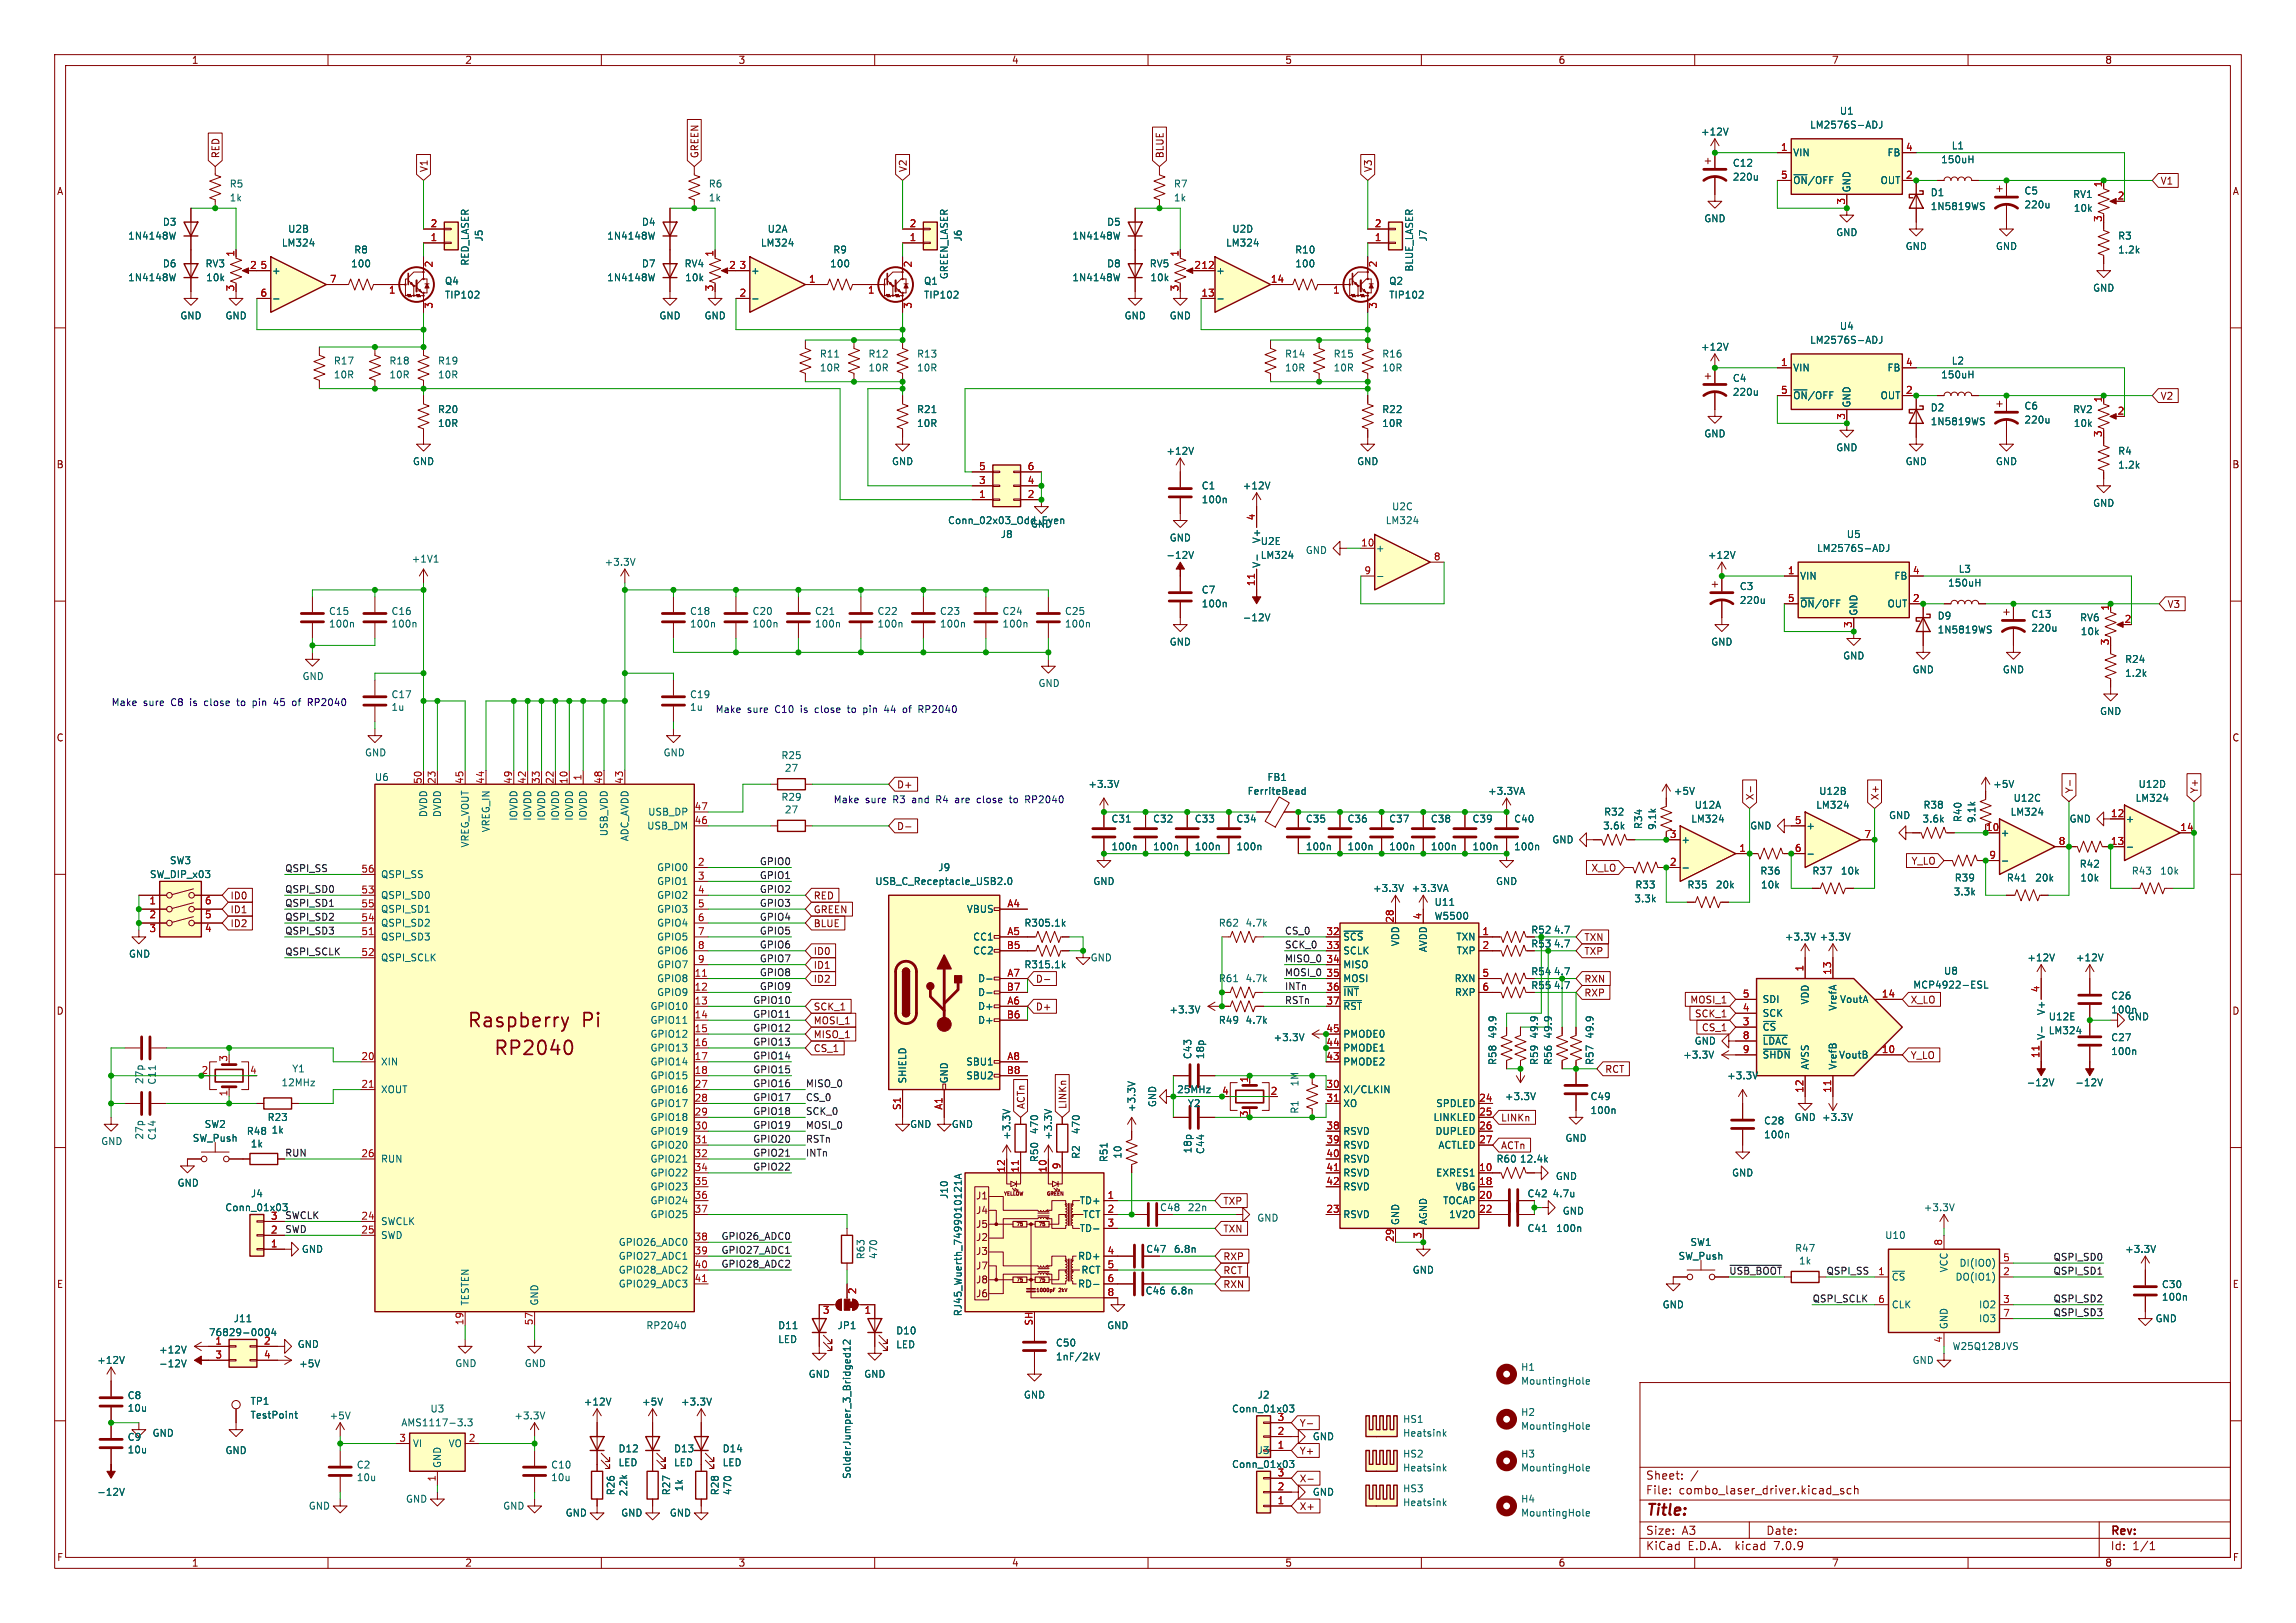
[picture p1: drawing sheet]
<svg xmlns="http://www.w3.org/2000/svg" width="420mm" height="297mm" viewBox="0 0 420 297" stroke-linecap="round" stroke-linejoin="round" font-family="sans-serif">
<defs><g id="words">
<g font-size="3.5" fill="#840000">
<text x="85.4" y="188.4">Raspberry</text>
<text x="106.5" y="188.4">Pi</text>
<text x="90.2" y="193.5">RP2040</text>
</g>
<text font-size="2.8" fill="#840000" x="301" y="277.9">Title:</text>
<g font-size="2.1" fill="#840000">
<text x="301" y="273.7">File:</text>
<text x="301" y="271">Sheet:</text>
<text x="307.1" y="273.7">combo_laser_driver.kicad_sch</text>
<text x="301" y="281.1">Size:</text>
<text x="307.6" y="281.1">A3</text>
<text x="323" y="281.1">Date:</text>
<text x="386" y="281.3">Rev:</text>
<text x="301" y="283.9">KiCad</text>
<text x="308.7" y="283.9">E.D.A.</text>
<text x="317.6" y="283.9">kicad</text>
<text x="324.8" y="283.9">7.0.9</text>
<text x="386" y="283.9">Id:</text>
<text x="390.1" y="283.9">1/1</text>
</g>
<g font-size="1.8" fill="#840000">
<text x="35" y="11.9">1</text>
<text x="85" y="11.9">2</text>
<text x="135" y="11.9">3</text>
<text x="185" y="11.9">4</text>
<text x="235" y="11.9">5</text>
<text x="285" y="11.9">6</text>
<text x="335" y="11.9">7</text>
<text x="385" y="11.9">8</text>
<text x="40.3" y="29" transform="rotate(-90 40.3 29)">RED</text>
<text x="128" y="29" transform="rotate(-90 128 29)">GREEN</text>
<text x="213" y="29" transform="rotate(-90 213 29)">BLUE</text>
<text x="10.3" y="35.9">A</text>
<text x="78.4" y="31.6" transform="rotate(-90 78.4 31.6)">V1</text>
<text x="166.1" y="31.6" transform="rotate(-90 166.1 31.6)">V2</text>
<text x="251.1" y="31.6" transform="rotate(-90 251.1 31.6)">V3</text>
<text x="395.1" y="34">V1</text>
<text x="408.3" y="35.9">A</text>
<text x="395.1" y="73.3">V2</text>
<text x="10.3" y="85.9">B</text>
<text x="408.2" y="85.9">B</text>
<text x="396.4" y="111.4">V3</text>
<text x="10.3" y="135.9">C</text>
<text x="408.2" y="135.9">C</text>
<text x="164" y="144.5">D+</text>
<text x="321" y="146.5" transform="rotate(-90 321 146.5)">X-</text>
<text x="343.9" y="146.5" transform="rotate(-90 343.9 146.5)">X+</text>
<text x="379.4" y="145.3" transform="rotate(-90 379.4 145.3)">Y-</text>
<text x="402.3" y="145.3" transform="rotate(-90 402.3 145.3)">Y+</text>
<text x="164" y="152.1">D-</text>
<text x="363.2" y="152.1">10</text>
<text x="291" y="159.7">X_LO</text>
<text x="349.6" y="158.4">Y_LO</text>
<text x="42.1" y="164.8">ID0</text>
<text x="42.1" y="167.3">ID1</text>
<text x="148.7" y="167.3">GREEN</text>
<text x="148.7" y="164.8">RED</text>
<text x="42.1" y="169.9">ID2</text>
<text x="148.7" y="169.9">BLUE</text>
<text x="289.7" y="172.4">TXN</text>
<text x="148.7" y="174.9">ID0</text>
<text x="148.7" y="177.5">ID1</text>
<text x="289.7" y="174.9">TXP</text>
<text x="10.3" y="185.9">D</text>
<text x="148.7" y="180">ID2</text>
<text x="148.7" y="185.1">SCK_1</text>
<text x="189.4" y="180">D-</text>
<text x="189.4" y="185.1">D+</text>
<text x="289.7" y="180">RXN</text>
<text x="289.7" y="182.6">RXP</text>
<text x="309.1" y="183.8">MOSI_1</text>
<text x="349.4" y="183.8">X_LO</text>
<text x="408.2" y="185.9">D</text>
<text x="148.7" y="190.2">MISO_1</text>
<text x="148.7" y="187.6">MOSI_1</text>
<text x="309.9" y="186.4">SCK_1</text>
<text x="311.2" y="188.9">CS_1</text>
<text x="148.7" y="192.7">CS_1</text>
<text x="293.5" y="196.5">RCT</text>
<text x="349.4" y="194">Y_LO</text>
<text x="187.6" y="203" transform="rotate(-90 187.6 203)">ACTn</text>
<text x="195.3" y="203" transform="rotate(-90 195.3 203)">LINKn</text>
<text x="274.5" y="205.4">LINKn</text>
<text x="274.5" y="210.5">ACTn</text>
<text x="178.4" y="219.7">J1</text>
<text x="223.7" y="220.7">TXP</text>
<text x="178.4" y="227.3">J2</text>
<text x="178.4" y="222.4">J4</text>
<text x="178.4" y="224.9">J5</text>
<text x="223.7" y="225.7">TXN</text>
<text x="178.4" y="229.9">J3</text>
<text x="178.4" y="232.5">J7</text>
<text x="209.6" y="229.5">C47</text>
<text x="223.7" y="230.8">RXP</text>
<text x="223.7" y="233.4">RCT</text>
<text x="10.3" y="235.9">E</text>
<text x="178.4" y="237.6">J6</text>
<text x="178.4" y="235.1">J8</text>
<text x="223.7" y="235.9">RXN</text>
<text x="408.3" y="235.9">E</text>
<text x="237.6" y="261.3">Y-</text>
<text x="237.6" y="266.4">Y+</text>
<text x="237.6" y="271.5">X-</text>
<text x="237.6" y="276.5">X+</text>
<text x="10.3" y="285.9">F</text>
<text x="35" y="286.9">1</text>
<text x="85" y="286.9">2</text>
<text x="135" y="286.9">3</text>
<text x="185" y="286.9">4</text>
<text x="235" y="286.9">5</text>
<text x="285" y="286.9">6</text>
<text x="335" y="286.9">7</text>
<text x="385" y="286.9">8</text>
<text x="408.3" y="285.9">F</text>
</g>
<g font-size="1.8" fill="#006464">
<text x="331" y="23.7">LM2576S-ADJ</text>
<text x="336.4" y="21.2">U1</text>
<text x="311" y="25">+12V</text>
<text x="327.9" y="28.8">VIN</text>
<text x="345.2" y="28.8">FB</text>
<text x="356.9" y="27.5">L1</text>
<text x="41.9" y="34.5">R5</text>
<text x="129.5" y="34.5">R6</text>
<text x="214.6" y="34.5">R7</text>
<text x="316.9" y="30.7">C12</text>
<text x="316.9" y="33.2">220u</text>
<text x="327.9" y="33.9">~{ON}/OFF</text>
<text x="338.7" y="35.3" transform="rotate(-90 338.7 35.3)">GND</text>
<text x="343.9" y="33.9">OUT</text>
<text x="355" y="30.1">150uH</text>
<text x="370.2" y="35.8">C5</text>
<text x="29.7" y="41.5">D3</text>
<text x="41.9" y="37.1">1k</text>
<text x="117.3" y="41.5">D4</text>
<text x="129.5" y="37.1">1k</text>
<text x="202.4" y="41.5">D5</text>
<text x="214.6" y="37.1">1k</text>
<text x="311.7" y="40.9">GND</text>
<text x="353.1" y="36.1">D1</text>
<text x="353.1" y="38.6">1N5819WS</text>
<text x="370.2" y="38.3">220u</text>
<text x="379.1" y="36.4">RV1</text>
<text x="379.2" y="39">10k</text>
<text x="23.3" y="44">1N4148W</text>
<text x="51.5" y="45.3">LM324</text>
<text x="52.6" y="42.8">U2B</text>
<text x="64.7" y="46.6">R8</text>
<text x="88.5" y="44.3" transform="rotate(-90 88.5 44.3)">J5</text>
<text x="111" y="44">1N4148W</text>
<text x="139.1" y="45.3">LM324</text>
<text x="140.3" y="42.8">U2A</text>
<text x="152.3" y="46.6">R9</text>
<text x="176.1" y="44.3" transform="rotate(-90 176.1 44.3)">J6</text>
<text x="196.1" y="44">1N4148W</text>
<text x="224.2" y="45.3">LM324</text>
<text x="225.3" y="42.8">U2D</text>
<text x="236.8" y="46.6">R10</text>
<text x="261.2" y="44.3" transform="rotate(-90 261.2 44.3)">J7</text>
<text x="335.8" y="43.4">GND</text>
<text x="348.5" y="45.9">GND</text>
<text x="365" y="45.9">GND</text>
<text x="387.4" y="44">R3</text>
<text x="387.4" y="46.6">1.2k</text>
<text x="23.3" y="51.7">1N4148W</text>
<text x="29.7" y="49.1">D6</text>
<text x="37.5" y="49.1">RV3</text>
<text x="37.6" y="51.7">10k</text>
<text x="49.7" y="50.4">+</text>
<text x="64.1" y="49.1">100</text>
<text x="81.3" y="52.3">Q4</text>
<text x="86" y="48.7" transform="rotate(-90 86 48.7)">RED_LASER</text>
<text x="111" y="51.7">1N4148W</text>
<text x="117.3" y="49.1">D7</text>
<text x="125.1" y="49.1">RV4</text>
<text x="125.2" y="51.7">10k</text>
<text x="137.3" y="50.4">+</text>
<text x="151.8" y="49.1">100</text>
<text x="168.9" y="52.3">Q1</text>
<text x="173.6" y="51.2" transform="rotate(-90 173.6 51.2)">GREEN_LASER</text>
<text x="196.1" y="51.7">1N4148W</text>
<text x="202.4" y="49.1">D8</text>
<text x="210.2" y="49.1">RV5</text>
<text x="210.3" y="51.7">10k</text>
<text x="222.4" y="50.4">+</text>
<text x="236.8" y="49.1">100</text>
<text x="254" y="52.3">Q2</text>
<text x="258.7" y="49.8" transform="rotate(-90 258.7 49.8)">BLUE_LASER</text>
<text x="382.8" y="53.6">GND</text>
<text x="32.9" y="58.6">GND</text>
<text x="41.1" y="58.6">GND</text>
<text x="81.3" y="54.8">TIP102</text>
<text x="120.5" y="58.6">GND</text>
<text x="128.8" y="58.6">GND</text>
<text x="168.9" y="54.8">TIP102</text>
<text x="205.6" y="58.6">GND</text>
<text x="213.9" y="58.6">GND</text>
<text x="254" y="54.8">TIP102</text>
<text x="149.9" y="65.6">R11</text>
<text x="158.8" y="65.6">R12</text>
<text x="167.6" y="65.6">R13</text>
<text x="235" y="65.6">R14</text>
<text x="243.8" y="65.6">R15</text>
<text x="252.7" y="65.6">R16</text>
<text x="311" y="64.4">+12V</text>
<text x="331" y="63.1">LM2576S-ADJ</text>
<text x="336.4" y="60.6">U4</text>
<text x="61" y="66.9">R17</text>
<text x="61" y="69.4">10R</text>
<text x="71.1" y="66.9">R18</text>
<text x="71.1" y="69.4">10R</text>
<text x="80" y="66.9">R19</text>
<text x="80" y="69.4">10R</text>
<text x="149.9" y="68.2">10R</text>
<text x="158.8" y="68.2">10R</text>
<text x="167.6" y="68.2">10R</text>
<text x="235" y="68.2">10R</text>
<text x="243.8" y="68.2">10R</text>
<text x="252.7" y="68.2">10R</text>
<text x="316.9" y="70.1">C4</text>
<text x="327.9" y="68.2">VIN</text>
<text x="345.2" y="68.2">FB</text>
<text x="355" y="69.4">150uH</text>
<text x="356.9" y="66.9">L2</text>
<text x="80" y="75.8">R20</text>
<text x="167.6" y="75.8">R21</text>
<text x="252.7" y="75.8">R22</text>
<text x="316.9" y="72.6">220u</text>
<text x="327.9" y="73.3">~{ON}/OFF</text>
<text x="338.7" y="74.7" transform="rotate(-90 338.7 74.7)">GND</text>
<text x="343.9" y="73.3">OUT</text>
<text x="353.1" y="75.5">D2</text>
<text x="370.2" y="75.2">C6</text>
<text x="370.2" y="77.7">220u</text>
<text x="379.1" y="75.8">RV2</text>
<text x="80" y="78.3">10R</text>
<text x="167.6" y="78.3">10R</text>
<text x="213.3" y="83.4">+12V</text>
<text x="252.7" y="78.3">10R</text>
<text x="311.7" y="80.2">GND</text>
<text x="335.8" y="82.8">GND</text>
<text x="353.1" y="78">1N5819WS</text>
<text x="379.2" y="78.3">10k</text>
<text x="387.4" y="83.4">R4</text>
<text x="75.4" y="85.3">GND</text>
<text x="163.1" y="85.3">GND</text>
<text x="219.7" y="89.8">C1</text>
<text x="227.2" y="89.8">+12V</text>
<text x="248.2" y="85.3">GND</text>
<text x="348.5" y="85.3">GND</text>
<text x="365" y="85.3">GND</text>
<text x="387.4" y="86">1.2k</text>
<text x="219.7" y="92.3">100n</text>
<text x="254.5" y="93.6">U2C</text>
<text x="382.8" y="92.9">GND</text>
<text x="173.3" y="96.1">Conn_02x03_Odd_Even</text>
<text x="183" y="98.7">J8</text>
<text x="188.5" y="96.7">GND</text>
<text x="213.9" y="99.3">GND</text>
<text x="230.5" y="99.9">U2E</text>
<text x="230.7" y="99.5" transform="rotate(-90 230.7 99.5)">V+</text>
<text x="238.8" y="101.6">GND</text>
<text x="251.6" y="101.2">+</text>
<text x="253.4" y="96.1">LM324</text>
<text x="332.3" y="101.2">LM2576S-ADJ</text>
<text x="337.7" y="98.7">U5</text>
<text x="75.2" y="103.1">+1V1</text>
<text x="110.5" y="103.7">+3.3V</text>
<text x="213.3" y="102.5">-12V</text>
<text x="230.5" y="102.5">LM324</text>
<text x="230.7" y="104" transform="rotate(-90 230.7 104)">V-</text>
<text x="312.3" y="102.5">+12V</text>
<text x="329.2" y="106.3">VIN</text>
<text x="346.4" y="106.3">FB</text>
<text x="356.3" y="107.5">150uH</text>
<text x="358.2" y="105">L3</text>
<text x="60.1" y="112.7">C15</text>
<text x="71.5" y="112.7">C16</text>
<text x="126.1" y="112.7">C18</text>
<text x="137.6" y="112.7">C20</text>
<text x="149" y="112.7">C21</text>
<text x="160.4" y="112.7">C22</text>
<text x="171.8" y="112.7">C23</text>
<text x="183.3" y="112.7">C24</text>
<text x="194.7" y="112.7">C25</text>
<text x="219.7" y="108.8">C7</text>
<text x="219.7" y="111.4">100n</text>
<text x="227.2" y="113.9">-12V</text>
<text x="318.1" y="108.2">C3</text>
<text x="318.1" y="110.7">220u</text>
<text x="329.2" y="111.4">~{ON}/OFF</text>
<text x="340" y="112.8" transform="rotate(-90 340 112.8)">GND</text>
<text x="345.2" y="111.4">OUT</text>
<text x="354.3" y="113.6">D9</text>
<text x="371.5" y="113.3">C13</text>
<text x="380.4" y="113.9">RV6</text>
<text x="60.1" y="115">100n</text>
<text x="71.5" y="115">100n</text>
<text x="126.1" y="115">100n</text>
<text x="137.6" y="115">100n</text>
<text x="149" y="115">100n</text>
<text x="160.4" y="115">100n</text>
<text x="171.8" y="115">100n</text>
<text x="183.3" y="115">100n</text>
<text x="194.7" y="115">100n</text>
<text x="213.9" y="118.3">GND</text>
<text x="312.9" y="118.3">GND</text>
<text x="354.3" y="116.1">1N5819WS</text>
<text x="371.5" y="115.8">220u</text>
<text x="380.5" y="116.4">10k</text>
<text x="55.2" y="124.6">GND</text>
<text x="189.9" y="125.9">GND</text>
<text x="337.1" y="120.9">GND</text>
<text x="349.8" y="123.4">GND</text>
<text x="366.3" y="123.4">GND</text>
<text x="388.6" y="121.5">R24</text>
<text x="388.6" y="124.1">1.2k</text>
<text x="71.5" y="130.3">1u</text>
<text x="71.5" y="128">C17</text>
<text x="126.1" y="130.3">1u</text>
<text x="126.1" y="128">C19</text>
<text x="384" y="131">GND</text>
<text x="66.7" y="138.6">GND</text>
<text x="68.5" y="143.1">U6</text>
<text x="121.3" y="138.6">GND</text>
<text x="142.8" y="139.1">R25</text>
<text x="143.5" y="141.4">27</text>
<text x="231.7" y="143.1">FB1</text>
<text x="78.3" y="149.6" transform="rotate(-90 78.3 149.6)">DVDD</text>
<text x="80.9" y="149.6" transform="rotate(-90 80.9 149.6)">DVDD</text>
<text x="118.5" y="149.5">USB_DP</text>
<text x="142.8" y="146.7">R29</text>
<text x="143.5" y="149">27</text>
<text x="199" y="144.4">+3.3V</text>
<text x="228.1" y="145.6">FerriteBead</text>
<text x="272.1" y="145.6">+3.3VA</text>
<text x="293.3" y="149.5">R32</text>
<text x="306.1" y="145.6">+5V</text>
<text x="309.9" y="148.2">U12A</text>
<text x="332.1" y="148.2">LM324</text>
<text x="332.7" y="145.6">U12B</text>
<text x="351.7" y="148.2">R38</text>
<text x="364.5" y="144.4">+5V</text>
<text x="367.7" y="149.5">LM324</text>
<text x="368.2" y="146.9">U12C</text>
<text x="390.5" y="146.9">LM324</text>
<text x="391.1" y="144.4">U12D</text>
<text x="86" y="155.2" transform="rotate(-90 86 155.2)">VREG_VOUT</text>
<text x="89.8" y="152.4" transform="rotate(-90 89.8 152.4)">VREG_IN</text>
<text x="94.8" y="150.3" transform="rotate(-90 94.8 150.3)">IOVDD</text>
<text x="97.4" y="150.3" transform="rotate(-90 97.4 150.3)">IOVDD</text>
<text x="99.9" y="150.3" transform="rotate(-90 99.9 150.3)">IOVDD</text>
<text x="102.5" y="150.3" transform="rotate(-90 102.5 150.3)">IOVDD</text>
<text x="105" y="150.3" transform="rotate(-90 105 150.3)">IOVDD</text>
<text x="107.5" y="150.3" transform="rotate(-90 107.5 150.3)">IOVDD</text>
<text x="111.4" y="153.1" transform="rotate(-90 111.4 153.1)">USB_VDD</text>
<text x="115.2" y="154" transform="rotate(-90 115.2 154)">ADC_AVDD</text>
<text x="118.3" y="152">USB_DM</text>
<text x="203.2" y="155.8">100n</text>
<text x="203.2" y="150.7">C31</text>
<text x="210.8" y="155.8">100n</text>
<text x="210.8" y="150.7">C32</text>
<text x="218.4" y="155.8">100n</text>
<text x="218.4" y="150.7">C33</text>
<text x="226.1" y="155.8">100n</text>
<text x="226.1" y="150.7">C34</text>
<text x="238.8" y="155.8">100n</text>
<text x="238.8" y="150.7">C35</text>
<text x="246.4" y="155.8">100n</text>
<text x="246.4" y="150.7">C36</text>
<text x="254" y="150.7">C37</text>
<text x="254" y="155.8">100n</text>
<text x="261.6" y="150.7">C38</text>
<text x="261.6" y="155.8">100n</text>
<text x="269.3" y="150.7">C39</text>
<text x="269.3" y="155.8">100n</text>
<text x="276.9" y="150.7">C40</text>
<text x="276.9" y="155.8">100n</text>
<text x="283.9" y="154.5">GND</text>
<text x="293.1" y="152">3.6k</text>
<text x="300.6" y="151.8" transform="rotate(-90 300.6 151.8)">R34</text>
<text x="303.1" y="152" transform="rotate(-90 303.1 152)">9.1k</text>
<text x="307.5" y="154.5">+</text>
<text x="309.3" y="150.7">LM324</text>
<text x="320.1" y="152">GND</text>
<text x="330.3" y="152">+</text>
<text x="345.5" y="150.1">GND</text>
<text x="351.6" y="150.7">3.6k</text>
<text x="359" y="150.5" transform="rotate(-90 359 150.5)">R40</text>
<text x="361.5" y="150.7" transform="rotate(-90 361.5 150.7)">9.1k</text>
<text x="365.9" y="153.3">+</text>
<text x="378.5" y="150.7">GND</text>
<text x="388.7" y="150.7">+</text>
<text x="27.3" y="160.9">SW_DIP_x03</text>
<text x="31" y="158.3">SW3</text>
<text x="69.6" y="160.9">QSPI_SS</text>
<text x="120.1" y="159.6">GPIO0</text>
<text x="171.5" y="159.6">J9</text>
<text x="321.9" y="160.2">R36</text>
<text x="331.4" y="160.2">R37</text>
<text x="336.6" y="160.2">10k</text>
<text x="357.5" y="161.5">R39</text>
<text x="367" y="161.5">R41</text>
<text x="372.2" y="161.5">20k</text>
<text x="380.3" y="159">R42</text>
<text x="380.4" y="161.5">10k</text>
<text x="389.8" y="160.2">R43</text>
<text x="395" y="160.2">10k</text>
<text x="69.6" y="164.7">QSPI_SD0</text>
<text x="69.6" y="167.2">QSPI_SD1</text>
<text x="120.1" y="162.2">GPIO1</text>
<text x="120.1" y="164.7">GPIO2</text>
<text x="120.1" y="167.2">GPIO3</text>
<text x="160" y="162.2">USB_C_Receptacle_USB2.0</text>
<text x="176.8" y="167.2">VBUS</text>
<text x="199.9" y="162.2">GND</text>
<text x="251.1" y="163.4">+3.3V</text>
<text x="258.1" y="163.4">+3.3VA</text>
<text x="262.3" y="166">U11</text>
<text x="273.6" y="162.2">GND</text>
<text x="298.9" y="165.3">3.3k</text>
<text x="299" y="162.8">R33</text>
<text x="308.6" y="162.8">R35</text>
<text x="313.8" y="162.8">20k</text>
<text x="322" y="162.8">10k</text>
<text x="357.3" y="164.1">3.3k</text>
<text x="69.6" y="172.3">QSPI_SD3</text>
<text x="69.6" y="169.8">QSPI_SD2</text>
<text x="120.1" y="169.8">GPIO4</text>
<text x="120.1" y="172.3">GPIO5</text>
<text x="177.9" y="172.3">CC1</text>
<text x="187.3" y="169.8">R30</text>
<text x="190.9" y="169.8">5.1k</text>
<text x="222.8" y="169.8">R62</text>
<text x="227.7" y="169.8">4.7k</text>
<text x="245.6" y="172.3">~{SCS}</text>
<text x="256.1" y="173.2" transform="rotate(-90 256.1 173.2)">VDD</text>
<text x="262.3" y="168.5">W5500</text>
<text x="266.3" y="172.3">TXN</text>
<text x="280" y="173.6">R53</text>
<text x="280" y="171">R52</text>
<text x="284.1" y="173.6">4.7</text>
<text x="284.1" y="171">4.7</text>
<text x="326.4" y="172.3">+3.3V</text>
<text x="332.8" y="172.3">+3.3V</text>
<text x="23.5" y="175.4">GND</text>
<text x="69.6" y="176.1">QSPI_SCLK</text>
<text x="120.1" y="179.9">GPIO8</text>
<text x="120.1" y="174.9">GPIO6</text>
<text x="120.1" y="177.4">GPIO7</text>
<text x="177.9" y="174.9">CC2</text>
<text x="178.8" y="179.9">D-</text>
<text x="187.3" y="177.4">R31</text>
<text x="190.9" y="177.4">5.1k</text>
<text x="199.4" y="176.1">GND</text>
<text x="222.8" y="179.9">R61</text>
<text x="227.7" y="179.9">4.7k</text>
<text x="245.6" y="174.9">SCLK</text>
<text x="245.6" y="177.4">MISO</text>
<text x="245.6" y="179.9">MOSI</text>
<text x="261.2" y="174.3" transform="rotate(-90 261.2 174.3)">AVDD</text>
<text x="266" y="179.9">RXN</text>
<text x="266.4" y="174.9">TXP</text>
<text x="280" y="178.7">R54</text>
<text x="284.1" y="178.7">4.7</text>
<text x="355.5" y="178.6">U8</text>
<text x="370.7" y="176.1">+12V</text>
<text x="379.6" y="176.1">+12V</text>
<text x="118.9" y="185">GPIO10</text>
<text x="120.1" y="182.5">GPIO9</text>
<text x="178.8" y="185">D+</text>
<text x="178.8" y="182.5">D-</text>
<text x="213.8" y="185.6">+3.3V</text>
<text x="245.6" y="182.5">~{INT}</text>
<text x="245.6" y="185">~{RST}</text>
<text x="266" y="182.5">RXP</text>
<text x="280" y="181.2">R55</text>
<text x="284.1" y="181.2">4.7</text>
<text x="322.3" y="183.7">SDI</text>
<text x="331.1" y="183.9" transform="rotate(-90 331.1 183.9)">VDD</text>
<text x="336.1" y="185.1" transform="rotate(-90 336.1 185.1)">VrefA</text>
<text x="336.5" y="183.7">VoutA</text>
<text x="349.9" y="181.1">MCP4922-ESL</text>
<text x="374.2" y="185.9" transform="rotate(-90 374.2 185.9)">V+</text>
<text x="386.1" y="183.1">C26</text>
<text x="386.1" y="185.6">100n</text>
<text x="118.9" y="187.6">GPIO11</text>
<text x="118.9" y="190.1">GPIO12</text>
<text x="178.8" y="187.6">D+</text>
<text x="222.8" y="187.6">R49</text>
<text x="227.7" y="187.6">4.7k</text>
<text x="232.9" y="190.7">+3.3V</text>
<text x="245.6" y="190.1">PMODE0</text>
<text x="273.9" y="190.2" transform="rotate(-90 273.9 190.2)">49.9</text>
<text x="281.5" y="190.2" transform="rotate(-90 281.5 190.2)">49.9</text>
<text x="284.1" y="190.2" transform="rotate(-90 284.1 190.2)">49.9</text>
<text x="291.7" y="190.2" transform="rotate(-90 291.7 190.2)">49.9</text>
<text x="309.9" y="191.4">GND</text>
<text x="322.3" y="188.8">~{CS}</text>
<text x="322.3" y="186.3">SCK</text>
<text x="322.3" y="191.4">~{LDAC}</text>
<text x="374.2" y="190.4" transform="rotate(-90 374.2 190.4)">V-</text>
<text x="374.7" y="186.9">U12E</text>
<text x="374.7" y="189.5">LM324</text>
<text x="386.1" y="190.7">C27</text>
<text x="389.1" y="186.9">GND</text>
<text x="53.4" y="196.4">Y1</text>
<text x="69.6" y="195.2">XIN</text>
<text x="118.9" y="192.6">GPIO13</text>
<text x="118.9" y="195.2">GPIO14</text>
<text x="118.9" y="197.7">GPIO15</text>
<text x="176.6" y="195.2">SBU1</text>
<text x="176.6" y="197.7">SBU2</text>
<text x="218.1" y="193.9" transform="rotate(-90 218.1 193.9)">C43</text>
<text x="220.4" y="193.9" transform="rotate(-90 220.4 193.9)">18p</text>
<text x="245.6" y="195.2">PMODE2</text>
<text x="245.6" y="192.6">PMODE1</text>
<text x="273.9" y="195" transform="rotate(-90 273.9 195)">R58</text>
<text x="281.5" y="195" transform="rotate(-90 281.5 195)">R59</text>
<text x="284.1" y="195" transform="rotate(-90 284.1 195)">R56</text>
<text x="291.7" y="195" transform="rotate(-90 291.7 195)">R57</text>
<text x="307.8" y="193.9">+3.3V</text>
<text x="315.8" y="197.7">+3.3V</text>
<text x="322.3" y="193.9">~{SHDN}</text>
<text x="331.1" y="195.8" transform="rotate(-90 331.1 195.8)">AVSS</text>
<text x="336.1" y="195.8" transform="rotate(-90 336.1 195.8)">VrefB</text>
<text x="336.3" y="193.9">VoutB</text>
<text x="386.1" y="193.3">100n</text>
<text x="26.4" y="198.5" transform="rotate(-90 26.4 198.5)">27p</text>
<text x="28.7" y="198.6" transform="rotate(-90 28.7 198.6)">C11</text>
<text x="51.4" y="199">12MHz</text>
<text x="69.6" y="200.3">XOUT</text>
<text x="118.9" y="200.3">GPIO16</text>
<text x="118.9" y="202.8">GPIO17</text>
<text x="166" y="198.4" transform="rotate(-90 166 198.4)">SHIELD</text>
<text x="173.6" y="198.4" transform="rotate(-90 173.6 198.4)">GND</text>
<text x="207.9" y="203.6" transform="rotate(-90 207.9 203.6)">+3.3V</text>
<text x="211.7" y="202.7" transform="rotate(-90 211.7 202.7)">GND</text>
<text x="215.2" y="200.3">25MHz</text>
<text x="217.2" y="202.8">Y2</text>
<text x="237.7" y="203.9" transform="rotate(-90 237.7 203.9)">R1</text>
<text x="237.7" y="198.9" transform="rotate(-90 237.7 198.9)">1M</text>
<text x="245.6" y="200.3">XI/CLKIN</text>
<text x="245.6" y="202.8">XO</text>
<text x="262.6" y="202.8">SPDLED</text>
<text x="275.2" y="201.5">+3.3V</text>
<text x="290.8" y="201.5">C49</text>
<text x="370.6" y="199">-12V</text>
<text x="379.5" y="199">-12V</text>
<text x="18.4" y="209.7">GND</text>
<text x="26.4" y="208.6" transform="rotate(-90 26.4 208.6)">27p</text>
<text x="28.7" y="208.8" transform="rotate(-90 28.7 208.8)">C14</text>
<text x="35.2" y="209.1">SW_Push</text>
<text x="37.3" y="206.6">SW2</text>
<text x="45" y="207.9">R48</text>
<text x="48.9" y="205.3">R23</text>
<text x="49.6" y="207.6">1k</text>
<text x="118.9" y="205.3">GPIO18</text>
<text x="118.9" y="207.9">GPIO19</text>
<text x="166.4" y="206.6">GND</text>
<text x="174" y="206.6">GND</text>
<text x="185" y="208.7" transform="rotate(-90 185 208.7)">+3.3V</text>
<text x="190.1" y="207.7" transform="rotate(-90 190.1 207.7)">470</text>
<text x="192.6" y="208.7" transform="rotate(-90 192.6 208.7)">+3.3V</text>
<text x="197.7" y="207.7" transform="rotate(-90 197.7 207.7)">470</text>
<text x="245.6" y="207.9">RSVD</text>
<text x="262.1" y="205.3">LINKLED</text>
<text x="262.5" y="207.9">DUPLED</text>
<text x="286.3" y="209.1">GND</text>
<text x="290.8" y="204.1">100n</text>
<text x="322.6" y="206">C28</text>
<text x="322.6" y="208.5">100n</text>
<text x="328.2" y="205.3">GND +3.3V</text>
<text x="45.8" y="210.2">1k</text>
<text x="69.6" y="213">RUN</text>
<text x="118.9" y="210.4">GPIO20</text>
<text x="118.9" y="213">GPIO21</text>
<text x="118.9" y="215.5">GPIO22</text>
<text x="190.1" y="212.8" transform="rotate(-90 190.1 212.8)">R50</text>
<text x="197.7" y="212.2" transform="rotate(-90 197.7 212.2)">R2</text>
<text x="202.8" y="212.8" transform="rotate(-90 202.8 212.8)">R51</text>
<text x="205.3" y="212.1" transform="rotate(-90 205.3 212.1)">10</text>
<text x="218.2" y="211.2" transform="rotate(-90 218.2 211.2)">18p</text>
<text x="220.5" y="211.3" transform="rotate(-90 220.5 211.3)">C44</text>
<text x="245.6" y="210.4">RSVD</text>
<text x="245.6" y="213">RSVD</text>
<text x="245.6" y="215.5">RSVD</text>
<text x="262.6" y="215.5">EXRES1</text>
<text x="263" y="210.4">ACTLED</text>
<text x="273.6" y="213">R60</text>
<text x="277.9" y="213">12.4k</text>
<text x="316.7" y="215.5">GND</text>
<text x="32.4" y="217.3">GND</text>
<text x="41.1" y="221.8">Conn_01x03</text>
<text x="45.8" y="219.3">J4</text>
<text x="118.9" y="218">GPIO23</text>
<text x="118.9" y="220.6">GPIO24</text>
<text x="173.6" y="219.5" transform="rotate(-90 173.6 219.5)">J10</text>
<text x="197.4" y="220.6">TD+</text>
<text x="212.1" y="221.8">C48</text>
<text x="217.2" y="221.8">22n</text>
<text x="245.6" y="218">RSVD</text>
<text x="263.9" y="220.6">TOCAP</text>
<text x="266.2" y="218">VBG</text>
<text x="279.3" y="219.3">C42</text>
<text x="283.9" y="219.3">4.7u</text>
<text x="284.5" y="216.1">GND</text>
<text x="351.8" y="221.8">+3.3V</text>
<text x="52.1" y="223.2">SWCLK</text>
<text x="69.6" y="224.4">SWCLK</text>
<text x="69.6" y="226.9">SWD</text>
<text x="118.9" y="223.1">GPIO25</text>
<text x="197.4" y="225.7">TD-</text>
<text x="198" y="223.1">TCT</text>
<text x="229.9" y="223.7">GND</text>
<text x="245.6" y="223.1">RSVD</text>
<text x="256.1" y="224.3" transform="rotate(-90 256.1 224.3)">GND</text>
<text x="261.2" y="224.3" transform="rotate(-90 261.2 224.3)">AGND</text>
<text x="265" y="223.1">1V2O</text>
<text x="279.3" y="225.7">C41</text>
<text x="284.6" y="225.7">100n</text>
<text x="285.8" y="222.5">GND</text>
<text x="344.7" y="226.9">U10</text>
<text x="55.1" y="229.5">GND</text>
<text x="113.1" y="228.2">GPIO26_ADC0</text>
<text x="113.1" y="230.7">GPIO27_ADC1</text>
<text x="113.1" y="233.3">GPIO28_ADC2</text>
<text x="158.3" y="230.5" transform="rotate(-90 158.3 230.5)">R63</text>
<text x="160.7" y="230.5" transform="rotate(-90 160.7 230.5)">470</text>
<text x="197.1" y="230.7">RD+</text>
<text x="197.7" y="233.3">RCT</text>
<text x="214.6" y="229.5">6.8n</text>
<text x="258.3" y="233.3">GND</text>
<text x="306.9" y="230.7">SW_Push</text>
<text x="309.1" y="228.2">SW1</text>
<text x="328.3" y="229.3">R47</text>
<text x="329" y="231.6">1k</text>
<text x="356.5" y="232.9" transform="rotate(-90 356.5 232.9)">VCC</text>
<text x="358.3" y="232">DI(IO0)</text>
<text x="388.6" y="229.5">+3.3V</text>
<text x="86" y="239" transform="rotate(-90 86 239)">TESTEN</text>
<text x="98.7" y="239" transform="rotate(-90 98.7 239)">GND</text>
<text x="113.1" y="235.8">GPIO29_ADC3</text>
<text x="197.1" y="235.8">RD-</text>
<text x="209.5" y="237.1">C46</text>
<text x="214.1" y="237.1">6.8n</text>
<text x="304" y="239.6">GND</text>
<text x="345.9" y="234.5">~{CS}</text>
<text x="345.9" y="239.6">CLK</text>
<text x="357.6" y="234.5">DO(IO1)</text>
<text x="361.9" y="239.6">IO2</text>
<text x="395.4" y="235.9">C30</text>
<text x="395.4" y="238.2">100n</text>
<text x="38.1" y="244.7">76829-0004</text>
<text x="42.7" y="242.2">J11</text>
<text x="118.1" y="243.4">RP2040</text>
<text x="142.2" y="246">LED</text>
<text x="142.2" y="243.4">D11</text>
<text x="153.1" y="243.4">JP1</text>
<text x="163.8" y="244.4">D10</text>
<text x="176.1" y="241" transform="rotate(-90 176.1 241)">RJ45_Wuerth_7499010121A</text>
<text x="202.4" y="243.4">GND</text>
<text x="356.5" y="243.3" transform="rotate(-90 356.5 243.3)">GND</text>
<text x="361.9" y="242.2">IO3</text>
<text x="394.2" y="242.2">GND</text>
<text x="17.7" y="249.8">+12V</text>
<text x="29" y="250.4">-12V</text>
<text x="29" y="247.9">+12V</text>
<text x="54.4" y="246.9">GND</text>
<text x="54.6" y="250.4">+5V</text>
<text x="83.2" y="250.4">GND</text>
<text x="95.9" y="250.4">GND</text>
<text x="163.8" y="246.9">LED</text>
<text x="193" y="246.6">C50</text>
<text x="193" y="249.1">1nF/2kV</text>
<text x="278.1" y="251.1">H1</text>
<text x="349.8" y="249.8">GND</text>
<text x="357.1" y="247.2">W25Q128JVS</text>
<text x="23.3" y="256.2">C8</text>
<text x="45.7" y="257.3">TP1</text>
<text x="106.7" y="257.4">+12V</text>
<text x="117.3" y="257.4">+5V</text>
<text x="124.5" y="257.4">+3.3V</text>
<text x="147.8" y="252.3">GND</text>
<text x="158" y="252.3">GND</text>
<text x="187.2" y="256.1">GND</text>
<text x="229.9" y="256.1">J2</text>
<text x="278.1" y="253.6">MountingHole</text>
<text x="23.3" y="263.9">C9</text>
<text x="23.3" y="258.5">10u</text>
<text x="27.8" y="263.1">GND</text>
<text x="45.7" y="259.8">TestPoint</text>
<text x="60.2" y="259.9">+5V</text>
<text x="73.3" y="261.2">AMS1117-3.3</text>
<text x="78.6" y="258.7">U3</text>
<text x="94" y="259.9">+3.3V</text>
<text x="225.3" y="258.7">Conn_01x03</text>
<text x="240" y="263.8">GND</text>
<text x="256.6" y="260.6">HS1</text>
<text x="256.6" y="263.1">Heatsink</text>
<text x="278.1" y="259.3">H2</text>
<text x="278.1" y="261.8">MountingHole</text>
<text x="23.3" y="266.2">10u</text>
<text x="41.1" y="266.3">GND</text>
<text x="65.2" y="268.9">C2</text>
<text x="75.4" y="265">VI</text>
<text x="80.9" y="268.7" transform="rotate(-90 80.9 268.7)">GND</text>
<text x="82" y="265">VO</text>
<text x="100.7" y="268.9">C10</text>
<text x="113" y="268.5">LED</text>
<text x="113" y="266">D12</text>
<text x="123.2" y="268.5">LED</text>
<text x="123.2" y="266">D13</text>
<text x="132.1" y="268.5">LED</text>
<text x="132.1" y="266">D14</text>
<text x="225.3" y="268.8">Conn_01x03</text>
<text x="229.9" y="266.3">J3</text>
<text x="256.6" y="266.9">HS2</text>
<text x="256.6" y="269.5">Heatsink</text>
<text x="278.1" y="266.9">H3</text>
<text x="278.1" y="269.5">MountingHole</text>
<text x="17.7" y="273.9">-12V</text>
<text x="65.2" y="271.2">10u</text>
<text x="74.2" y="275.2">GND</text>
<text x="100.7" y="271.2">10u</text>
<text x="112.6" y="273.7" transform="rotate(-90 112.6 273.7)">R26</text>
<text x="114.9" y="273.9" transform="rotate(-90 114.9 273.9)">2.2k</text>
<text x="122.8" y="273.7" transform="rotate(-90 122.8 273.7)">R27</text>
<text x="125.1" y="273" transform="rotate(-90 125.1 273)">1k</text>
<text x="131.7" y="273.7" transform="rotate(-90 131.7 273.7)">R28</text>
<text x="134" y="273.7" transform="rotate(-90 134 273.7)">470</text>
<text x="155.8" y="270.7" transform="rotate(-90 155.8 270.7)">SolderJumper_3_Bridged12</text>
<text x="240" y="273.9">GND</text>
<text x="256.6" y="273.3">HS3</text>
<text x="256.6" y="275.8">Heatsink</text>
<text x="278.1" y="275.2">H4</text>
<text x="56.4" y="276.5">GND</text>
<text x="91.9" y="276.5">GND</text>
<text x="103.4" y="277.7">GND</text>
<text x="113.5" y="277.7">GND</text>
<text x="122.4" y="277.7">GND</text>
<text x="278.1" y="277.7">MountingHole</text>
</g>
<g font-size="1.8" fill="#a90000">
<text x="325.7" y="27.7">1</text>
<text x="348.5" y="27.7">4</text>
<text x="325.7" y="32.8">5</text>
<text x="348.5" y="32.8">2</text>
<text x="384.6" y="34.4" transform="rotate(-90 384.6 34.4)">1</text>
<text x="78.7" y="41.7">2</text>
<text x="166.3" y="41.7">2</text>
<text x="251.4" y="41.7">2</text>
<text x="337.6" y="37.5" transform="rotate(-90 337.6 37.5)">3</text>
<text x="384.6" y="40.7" transform="rotate(-90 384.6 40.7)">3</text>
<text x="387.3" y="36.6">2</text>
<text x="42.9" y="47.1" transform="rotate(-90 42.9 47.1)">1</text>
<text x="78.7" y="44.2">1</text>
<text x="130.6" y="47.1" transform="rotate(-90 130.6 47.1)">1</text>
<text x="166.3" y="44.2">1</text>
<text x="215.6" y="47.1" transform="rotate(-90 215.6 47.1)">1</text>
<text x="251.4" y="44.2">1</text>
<text x="42.9" y="53.4" transform="rotate(-90 42.9 53.4)">3</text>
<text x="45.6" y="49.3">2</text>
<text x="47.6" y="49.3">5</text>
<text x="60.3" y="51.8">7</text>
<text x="79.5" y="49" transform="rotate(-90 79.5 49)">2</text>
<text x="130.6" y="53.4" transform="rotate(-90 130.6 53.4)">3</text>
<text x="133.3" y="49.3">2</text>
<text x="135.2" y="49.3">3</text>
<text x="147.9" y="51.8">1</text>
<text x="167.1" y="49" transform="rotate(-90 167.1 49)">2</text>
<text x="215.6" y="53.4" transform="rotate(-90 215.6 53.4)">3</text>
<text x="218.4" y="49.3">2</text>
<text x="219.7" y="49.3">12</text>
<text x="232.4" y="51.8">14</text>
<text x="252.2" y="49" transform="rotate(-90 252.2 49)">2</text>
<text x="47.6" y="54.4">6</text>
<text x="71" y="54.1">1</text>
<text x="79.5" y="56.6" transform="rotate(-90 79.5 56.6)">3</text>
<text x="135.2" y="54.4">2</text>
<text x="158.7" y="54.1">1</text>
<text x="167.1" y="56.6" transform="rotate(-90 167.1 56.6)">3</text>
<text x="219.7" y="54.4">13</text>
<text x="243.8" y="54.1">1</text>
<text x="252.2" y="56.6" transform="rotate(-90 252.2 56.6)">3</text>
<text x="325.7" y="67.1">1</text>
<text x="348.5" y="67.1">4</text>
<text x="325.7" y="72.1">5</text>
<text x="337.6" y="76.9" transform="rotate(-90 337.6 76.9)">3</text>
<text x="348.5" y="72.1">2</text>
<text x="384.6" y="73.7" transform="rotate(-90 384.6 73.7)">1</text>
<text x="387.3" y="75.9">2</text>
<text x="384.6" y="80.1" transform="rotate(-90 384.6 80.1)">3</text>
<text x="179" y="88.6">3</text>
<text x="179" y="86.1">5</text>
<text x="187.9" y="88.6">4</text>
<text x="187.9" y="86.1">6</text>
<text x="179" y="91.2">1</text>
<text x="187.9" y="91.2">2</text>
<text x="229.6" y="95.3" transform="rotate(-90 229.6 95.3)">4</text>
<text x="248.9" y="100.1">10</text>
<text x="229.6" y="107.4" transform="rotate(-90 229.6 107.4)">11</text>
<text x="249.5" y="105.2">9</text>
<text x="262.2" y="102.6">8</text>
<text x="327" y="105.2">1</text>
<text x="349.8" y="105.2">4</text>
<text x="327" y="110.2">5</text>
<text x="349.8" y="110.2">2</text>
<text x="385.8" y="111.8" transform="rotate(-90 385.8 111.8)">1</text>
<text x="338.8" y="115" transform="rotate(-90 338.8 115)">3</text>
<text x="385.8" y="118.2" transform="rotate(-90 385.8 118.2)">3</text>
<text x="388.5" y="114">2</text>
<text x="77.2" y="143.6" transform="rotate(-90 77.2 143.6)">50</text>
<text x="79.8" y="143.6" transform="rotate(-90 79.8 143.6)">23</text>
<text x="84.8" y="143.6" transform="rotate(-90 84.8 143.6)">45</text>
<text x="88.6" y="143.6" transform="rotate(-90 88.6 143.6)">44</text>
<text x="93.7" y="143.6" transform="rotate(-90 93.7 143.6)">49</text>
<text x="96.3" y="143.6" transform="rotate(-90 96.3 143.6)">42</text>
<text x="98.8" y="143.6" transform="rotate(-90 98.8 143.6)">33</text>
<text x="101.3" y="143.6" transform="rotate(-90 101.3 143.6)">22</text>
<text x="103.9" y="143.6" transform="rotate(-90 103.9 143.6)">10</text>
<text x="106.4" y="142.9" transform="rotate(-90 106.4 142.9)">1</text>
<text x="110.2" y="143.6" transform="rotate(-90 110.2 143.6)">48</text>
<text x="114" y="143.6" transform="rotate(-90 114 143.6)">43</text>
<text x="127" y="148.3">47</text>
<text x="386" y="149.6">12</text>
<text x="127" y="150.9">46</text>
<text x="305.4" y="153.4">3</text>
<text x="318.1" y="156">1</text>
<text x="328.2" y="150.9">5</text>
<text x="328.2" y="156">6</text>
<text x="340.9" y="153.4">7</text>
<text x="376.5" y="154.7">8</text>
<text x="386" y="154.7">13</text>
<text x="398.7" y="152.1">14</text>
<text x="66" y="159.8">56</text>
<text x="127.6" y="158.5">2</text>
<text x="127.6" y="161">3</text>
<text x="305.4" y="158.5">2</text>
<text x="363.8" y="157.2">9</text>
<text x="27.2" y="165.8">1</text>
<text x="37.4" y="165.8">6</text>
<text x="66" y="163.6">53</text>
<text x="66" y="166.1">55</text>
<text x="127.6" y="163.6">4</text>
<text x="127.6" y="166.1">5</text>
<text x="184.2" y="166.1">A4</text>
<text x="27.2" y="168.4">2</text>
<text x="27.2" y="170.9">3</text>
<text x="37.4" y="170.9">4</text>
<text x="37.4" y="168.4">5</text>
<text x="66" y="171.2">51</text>
<text x="66" y="168.7">54</text>
<text x="127.6" y="168.7">6</text>
<text x="127.6" y="171.2">7</text>
<text x="127.6" y="173.7">8</text>
<text x="184.1" y="173.7">B5</text>
<text x="184.2" y="171.2">A5</text>
<text x="242.5" y="171.2">32</text>
<text x="242.5" y="173.7">33</text>
<text x="255" y="169" transform="rotate(-90 255 169)">28</text>
<text x="260.1" y="168.3" transform="rotate(-90 260.1 168.3)">4</text>
<text x="271.1" y="171.2">1</text>
<text x="271.1" y="173.7">2</text>
<text x="66" y="175">52</text>
<text x="127" y="178.8">11</text>
<text x="127.6" y="176.3">9</text>
<text x="184.2" y="178.8">A7</text>
<text x="242.5" y="176.3">34</text>
<text x="242.5" y="178.8">35</text>
<text x="271.1" y="178.8">5</text>
<text x="329.9" y="177.9" transform="rotate(-90 329.9 177.9)">1</text>
<text x="335" y="178.5" transform="rotate(-90 335 178.5)">13</text>
<text x="127" y="181.4">12</text>
<text x="127" y="183.9">13</text>
<text x="184.1" y="181.4">B7</text>
<text x="184.2" y="183.9">A6</text>
<text x="242.5" y="181.4">36</text>
<text x="242.5" y="183.9">37</text>
<text x="271.1" y="181.4">6</text>
<text x="318.7" y="185.2">4</text>
<text x="318.7" y="182.6">5</text>
<text x="344.1" y="182.6">14</text>
<text x="373.1" y="181.7" transform="rotate(-90 373.1 181.7)">4</text>
<text x="127" y="186.4">14</text>
<text x="127" y="189">15</text>
<text x="127" y="191.5">16</text>
<text x="184.1" y="186.4">B6</text>
<text x="242.5" y="191.5">44</text>
<text x="242.5" y="189">45</text>
<text x="318.7" y="187.7">3</text>
<text x="318.7" y="190.2">8</text>
<text x="36.8" y="196.6">2</text>
<text x="41.7" y="194.4" transform="rotate(-90 41.7 194.4)">3</text>
<text x="45.6" y="196.6">4</text>
<text x="66" y="194.1">20</text>
<text x="127" y="194.1">17</text>
<text x="127" y="196.6">18</text>
<text x="184.1" y="196.6">B8</text>
<text x="184.2" y="194.1">A8</text>
<text x="242.5" y="194.1">43</text>
<text x="318.7" y="192.8">9</text>
<text x="344.1" y="192.8">10</text>
<text x="373.1" y="193.7" transform="rotate(-90 373.1 193.7)">11</text>
<text x="41.7" y="200.7" transform="rotate(-90 41.7 200.7)">1</text>
<text x="66" y="199.1">21</text>
<text x="127" y="199.1">27</text>
<text x="127" y="201.7">28</text>
<text x="164.8" y="203.2" transform="rotate(-90 164.8 203.2)">S1</text>
<text x="172.5" y="203.2" transform="rotate(-90 172.5 203.2)">A1</text>
<text x="223.4" y="200.4">4</text>
<text x="228.3" y="198.2" transform="rotate(-90 228.3 198.2)">1</text>
<text x="232.3" y="200.4">2</text>
<text x="242.5" y="199.1">30</text>
<text x="242.5" y="201.7">31</text>
<text x="270.5" y="201.7">24</text>
<text x="329.9" y="200.1" transform="rotate(-90 329.9 200.1)">12</text>
<text x="335" y="200.1" transform="rotate(-90 335 200.1)">11</text>
<text x="127" y="204.2">29</text>
<text x="127" y="206.8">30</text>
<text x="127" y="209.3">31</text>
<text x="228.3" y="204.5" transform="rotate(-90 228.3 204.5)">3</text>
<text x="242.5" y="206.8">38</text>
<text x="242.5" y="209.3">39</text>
<text x="270.5" y="204.2">25</text>
<text x="270.5" y="206.8">26</text>
<text x="270.5" y="209.3">27</text>
<text x="66" y="211.8">26</text>
<text x="127" y="211.8">32</text>
<text x="127" y="214.4">34</text>
<text x="183.9" y="214.7" transform="rotate(-90 183.9 214.7)">12</text>
<text x="186.4" y="214.7" transform="rotate(-90 186.4 214.7)">11</text>
<text x="191.5" y="214.7" transform="rotate(-90 191.5 214.7)">10</text>
<text x="194.1" y="214.1" transform="rotate(-90 194.1 214.1)">9</text>
<text x="242.5" y="211.8">40</text>
<text x="242.5" y="214.4">41</text>
<text x="270.5" y="214.4">10</text>
<text x="127" y="216.9">35</text>
<text x="127" y="219.5">36</text>
<text x="127" y="222">37</text>
<text x="202.5" y="219.5">1</text>
<text x="202.5" y="222">2</text>
<text x="242.5" y="222">23</text>
<text x="242.5" y="216.9">42</text>
<text x="270.5" y="216.9">18</text>
<text x="270.5" y="219.5">20</text>
<text x="270.5" y="222">22</text>
<text x="49.5" y="225.8">2</text>
<text x="49.5" y="223.3">3</text>
<text x="66" y="223.3">24</text>
<text x="66" y="225.8">25</text>
<text x="127" y="227.1">38</text>
<text x="202.5" y="224.5">3</text>
<text x="255" y="227.4" transform="rotate(-90 255 227.4)">29</text>
<text x="260.1" y="226.8" transform="rotate(-90 260.1 226.8)">3</text>
<text x="49.5" y="228.3">1</text>
<text x="127" y="229.6">39</text>
<text x="127" y="232.2">40</text>
<text x="202.5" y="229.6">4</text>
<text x="202.5" y="232.2">5</text>
<text x="343.5" y="233.4">1</text>
<text x="355.3" y="228" transform="rotate(-90 355.3 228)">8</text>
<text x="366.3" y="233.4">2</text>
<text x="366.3" y="230.9">5</text>
<text x="127" y="234.7">41</text>
<text x="156.9" y="236.9" transform="rotate(-90 156.9 236.9)">2</text>
<text x="202.5" y="234.7">6</text>
<text x="202.5" y="237.2">8</text>
<text x="343.5" y="238.5">6</text>
<text x="366.3" y="238.5">3</text>
<text x="84.8" y="242.6" transform="rotate(-90 84.8 242.6)">19</text>
<text x="97.5" y="242.6" transform="rotate(-90 97.5 242.6)">57</text>
<text x="150.4" y="240.7">3</text>
<text x="158" y="240.7">1</text>
<text x="189" y="242.7" transform="rotate(-90 189 242.7)">SH</text>
<text x="355.3" y="245.8" transform="rotate(-90 355.3 245.8)">4</text>
<text x="366.3" y="241">7</text>
<text x="39.3" y="246.1">1</text>
<text x="39.3" y="248.7">3</text>
<text x="48.2" y="246.1">2</text>
<text x="48.2" y="248.7">4</text>
<text x="73" y="263.9">3</text>
<text x="85.7" y="263.9">2</text>
<text x="233.6" y="262.6">2</text>
<text x="233.6" y="260.1">3</text>
<text x="233.6" y="265.2">1</text>
<text x="79.8" y="271.2" transform="rotate(-90 79.8 271.2)">1</text>
<text x="233.6" y="275.3">1</text>
<text x="233.6" y="272.8">2</text>
<text x="233.6" y="270.3">3</text>
</g>
<g font-size="1.8" fill="#0000c2">
<text x="20.3" y="129.3">Make</text>
<text x="26.2" y="129.3">sure</text>
<text x="31.4" y="129.3">C8</text>
<text x="35.1" y="129.3">is</text>
<text x="37.9" y="129.3">close</text>
<text x="44.1" y="129.3">to</text>
<text x="47.1" y="129.3">pin</text>
<text x="51.2" y="129.3">45</text>
<text x="54.8" y="129.3">of</text>
<text x="57.8" y="129.3">RP2040</text>
<text x="130.8" y="130.6">Make</text>
<text x="136.7" y="130.6">sure</text>
<text x="141.9" y="130.6">C10</text>
<text x="146.8" y="130.6">is</text>
<text x="149.6" y="130.6">close</text>
<text x="155.8" y="130.6">to</text>
<text x="158.8" y="130.6">pin</text>
<text x="162.9" y="130.6">44</text>
<text x="166.5" y="130.6">of</text>
<text x="169.5" y="130.6">RP2040</text>
<text x="152.4" y="147.1">Make</text>
<text x="158.3" y="147.1">sure</text>
<text x="163.5" y="147.1">R3</text>
<text x="167.2" y="147.1">and</text>
<text x="171.8" y="147.1">R4</text>
<text x="175.4" y="147.1">are</text>
<text x="179.6" y="147.1">close</text>
<text x="185.8" y="147.1">to</text>
<text x="188.9" y="147.1">RP2040</text>
</g>
<g font-size="1.8" fill="#0f0f0f">
<text x="52.1" y="159.7">QSPI_SS</text>
<text x="138.9" y="158.4">GPIO0</text>
<text x="138.9" y="160.9">GPIO1</text>
<text x="52.1" y="166">QSPI_SD1</text>
<text x="52.1" y="163.5">QSPI_SD0</text>
<text x="138.9" y="163.5">GPIO2</text>
<text x="138.9" y="166">GPIO3</text>
<text x="52.1" y="171.1">QSPI_SD3</text>
<text x="52.1" y="168.6">QSPI_SD2</text>
<text x="138.9" y="173.6">GPIO6</text>
<text x="138.9" y="168.6">GPIO4</text>
<text x="138.9" y="171.1">GPIO5</text>
<text x="234.9" y="171.1">CS_0</text>
<text x="234.9" y="173.6">SCK_0</text>
<text x="52.1" y="174.9">QSPI_SCLK</text>
<text x="138.9" y="176.2">GPIO7</text>
<text x="138.9" y="178.7">GPIO8</text>
<text x="234.9" y="178.7">MOSI_0</text>
<text x="234.9" y="176.2">MISO_0</text>
<text x="137.7" y="183.8">GPIO10</text>
<text x="138.9" y="181.3">GPIO9</text>
<text x="234.9" y="181.3">INTn</text>
<text x="234.9" y="183.8">RSTn</text>
<text x="137.7" y="186.3">GPIO11</text>
<text x="137.7" y="188.9">GPIO12</text>
<text x="137.7" y="191.4">GPIO13</text>
<text x="137.7" y="194">GPIO14</text>
<text x="137.7" y="196.5">GPIO15</text>
<text x="137.7" y="199">GPIO16</text>
<text x="137.7" y="201.6">GPIO17</text>
<text x="147.3" y="201.6">CS_0</text>
<text x="147.3" y="199">MISO_0</text>
<text x="137.7" y="209.2">GPIO20</text>
<text x="137.7" y="206.7">GPIO19</text>
<text x="137.7" y="204.1">GPIO18</text>
<text x="147.3" y="206.7">MOSI_0</text>
<text x="147.3" y="209.2">RSTn</text>
<text x="147.3" y="204.1">SCK_0</text>
<text x="52.1" y="211.7">RUN</text>
<text x="137.7" y="211.7">GPIO21</text>
<text x="137.7" y="214.3">GPIO22</text>
<text x="147.3" y="211.7">INTn</text>
<text x="52.1" y="225.7">SWD</text>
<text x="131.9" y="227">GPIO26_ADC0</text>
<text x="131.9" y="229.5">GPIO27_ADC1</text>
<text x="131.9" y="232.1">GPIO28_ADC2</text>
<text x="316.2" y="233.3">~{USB_BOOT}</text>
<text x="334" y="233.3">QSPI_SS</text>
<text x="375.5" y="230.8">QSPI_SD0</text>
<text x="375.5" y="233.3">QSPI_SD1</text>
<text x="331.5" y="238.4">QSPI_SCLK</text>
<text x="375.5" y="238.4">QSPI_SD2</text>
<text x="375.5" y="241">QSPI_SD3</text>
</g>
<g font-size=".9" fill="#840000">
<text x="183.5" y="219">YELLOW</text>
<text x="191.3" y="219">GREEN</text>
<text x="185.8" y="224.6">75</text>
<text x="189.9" y="224.6">75</text>
<text x="185.8" y="234.7">75</text>
<text x="189.4" y="236.6">1000pF</text>
<text x="189.9" y="234.7">75</text>
<text x="193.7" y="236.6">2kV</text>
</g>
</g></defs>
<g fill="none" stroke="#840000" stroke-width=".18">
<path d="M10 10h400v277h-400zM12 12h396v273h-396zM60 10v2M110 10v2M160 10v2M210 10v2M260 10v2M310 10v2M360 10v2M10 60h2M242.6 52.1h4.2M247.4 51.3l1 1h.5"/>
<path d="M247.4 51.1h-.5v3h.2l.2-.3 .1 .6 .1-.6 .1 .6 .2-.6 .1 .6 .1-.3h.4M247.4 50.8l1-1h1.8v1.3h-.3l-1 1M247.8 51.9l.2-.2 .3 .5zM248.4 52.3v1.8h.4l.1-.3 .1 .6 .2-.6 .1 .6 .1-.6 .2 .6 .1-.3h.5M248.9 52.6l1 1h.3v.5M249.3 53.2l.3-.2 .2 .5zM250.2 47v2.7M250.2 54.1v3.1M250.2 44.5h3.8M250.2 41.9h3.8M250.2 51.1h.6v.8M250.4 51.9h.8"/>
<path d="M250.8 52.7v.9h-.6M254 41.8h1.3v.2h-1.3zM254 44.3h1.3v.3h-1.3zM408 60h2M250.2 72.4v1.5l1 .4-2 .8 2 .7-2 .8 2 .7-2 .8 1 .4v2.8h1.3l-1.3 1.3-1.3-1.3h1.3M10 110h2M408 110h2M10 160h2M201.9 146.1l-.7 1.2M201.9 146.1v2.5M201.9 146.1l.8 1.2M237.5 148.6v2.8"/>
<path d="M237.5 153.4v2.8M245.1 148.6v2.8M245.1 153.4v2.8M408 160h2M242.6 171.5h2.5M242.6 174h2.5M242.6 176.5h2.5M242.6 179.1h2.5M255.3 166.4v2.5M260.3 166.4v2.5M270.5 171.5h2.5M270.5 174h2.5"/>
<path d="M270.5 179.1h2.5M240 196.9v1.5l1 .4-2 .7 2 .8-2 .7 2 .8-2 .8 1 .3v1.6M240 189.2h5.1M240 189.2l1.3 .8M241.3 188.5l-1.3 .7M242.6 199.4h2.5M242.6 181.6h2.5M242.6 184.2h2.5M242.6 194.3h2.5M242.6 191.8h2.5M270.5 181.6h2.5M10 210h2"/>
<path d="M242.6 214.6h2.5M242.6 217.2h2.5M242.6 201.9h2.5M242.6 207h2.5M242.6 209.6h2.5M242.6 212.1h2.5M270.5 214.6h2.5M270.5 217.2h2.5M270.5 219.7h2.5M270.5 201.9h2.5M270.5 204.5h2.5M270.5 207h2.5"/>
<path d="M270.5 209.6h2.5M408 210h2M242.6 222.2h2.5M255.3 224.8v2.5M260.3 224.8v2.5M270.5 222.2h2.5M10 260h2M85.1 245.1v1.3h1.3l-1.3 1.2-1.3-1.2h1.3M97.8 245.1v1.3h1.3l-1.3 1.2-1.3-1.2h1.3M109.2 257.8v10.2M109.2 257.8l-.7 1.3M109.2 257.8l.8 1.3"/>
<path d="M119.4 257.8v10.2M119.4 257.8l-.8 1.3M119.4 257.8l.7 1.3M128.3 257.8l-.8 1.3M128.3 257.8v2.5M128.3 257.8l.7 1.3M300 253h108v32h-108zM408 260h2M97.8 260.3l-.8 1.3M97.8 260.3v2.6M97.8 260.3l.8 1.3M110 267.2l1.5 1.5v-.7v.7h-.8"/>
<path d="M110 265.9l1.5 1.6v-.8v.8h-.8M120.1 267.2l1.6 1.5v-.7v.7h-.8M120.1 265.9l1.6 1.6v-.8v.8h-.8M300 278.5h108M300 274.5h108M300 268.5h108M305.5 273.2v.2M305.5 272.5v.1M307.7 270.5v.2M307.7 269.8v.1M310.6 269.1l-1.3 1.9M320 278.5v3"/>
<path d="M335.2 273.5h1.2M337.2 272.5l-.3-.1-.2 .2v.2l.5 .2v.3h-.5M338.6 272.5l-.4-.1-.3 .3v.4l.1 .2h.6M339.2 272.5l.2-.1 .4 .1 .1 .9M339.2 271.9v1.5M384 278.5v6.5M60 285v2M110 285v2M160 285v2M210 285v2M260 285v2M300 281.5h108"/>
<path d="M310 285v2M360 285v2M393.3 283.6h.9M393.3 282.5l.4-.4v1.5"/>
<circle cx="246.9" cy="52.1" r=".13"/>
<circle cx="248.4" cy="54.1" r=".13"/>
<circle cx="248.4" cy="52.3" r=".13"/>
<circle cx="250.2" cy="53.6" r=".13"/>
<circle cx="250.2" cy="51.1" r=".13"/>
<circle cx="250.2" cy="49.8" r=".13"/>
<circle cx="250.2" cy="54.1" r=".13"/>
</g>
<g fill="none" stroke="#006464" stroke-width=".18">
<path d="M260.2 53.3l.1 .2v.3l-.7 .8h.7M204.7 142.8l-.5 1.3M243.2 154.7l.1 .2v.6M250.8 154.7l.2 .2v.6M245.8 170.4h3.5M265.2 165.7h.7M238.5 189.2l-.4 1.2M245.8 183.1h3.2M253.3 198.7l.8 1.3v-1.3M99.7 258.4l-.5 1.3M111.8 255.8l-.5 1.3M121.2 255.8l-.4 1.3"/>
<path d="M130.1 255.8l-.4 1.3"/>
</g>
<g fill="#ffffc2" stroke="#ffffc2" stroke-width=".18">
<path d="M245.1 168.9h25.4v55.9h-25.4z"/>
<path d="M254 40.6h2.5v5.1h-2.5z"/>
</g>
<path d="M254 40.6h2.5v5.1h-2.5zM245.1 168.9h25.4v55.9h-25.4zM107.9 262.9h2.6l-1.3 2.5zM107.9 265.4h2.6M118.1 262.9h2.5l-1.2 2.5zM118.1 265.4h2.5" fill="none" stroke="#840000" stroke-width=".25"/>
<path d="M244.1 201.5h.7M244.1 214.2h.7" fill="none" stroke="#a90000" stroke-width=".18"/>
<path d="M235.5 153.2h4M235.5 151.6h4M243.1 153.2h4M243.1 151.6h4" fill="none" stroke="#840000" stroke-width=".51"/>
<path d="M247.4 50v2.1" fill="none" stroke="#840000" stroke-width=".3"/>
<path d="M248.9 51.3v2" fill="none" stroke="#840000" stroke-width=".38"/>
<path d="M250.8 51.9l.4 .8h-.8z" fill="#840000" stroke="#840000" stroke-width=".18"/>
<circle cx="248.9" cy="52.1" r="3.2" fill="none" stroke="#840000" stroke-width=".36"/>
<path d="M251.5 97.8l10.1 5.1-10.1 5.1z" fill="#ffffc2"/>
<path d="M251.5 97.8l10.1 5.1-10.1 5.1zM328.9 102.9h20.3v10.1h-20.3z" fill="none" stroke="#840000" stroke-width=".25"/>
<g fill="none" stroke="#840000" stroke-width=".18">
<path d="M313.7 74.9v1.3h1.3l-1.3 1.3-1.3-1.3h1.3M337.8 77.5v1.2h1.3l-1.3 1.3-1.3-1.3h1.3M245.1 100.3v-1.2l-1.3 1.2 1.3 1.3v-1.3h1.3M248.9 100.3h2.6M248.9 105.4h2.6M261.6 102.9h2.6M326.4 105.4h2.5M326.4 110.5h2.5M339.1 113v3.8h1.3l-1.3 1.3-1.3-1.3h1.3M349.2 105.4h2.6M349.2 110.5h2.6M252.7 148.6v2.8"/>
<path d="M252.7 153.4v2.8M260.3 148.6v2.8M260.3 153.4v2.8M268 148.6v2.8M268 153.4v2.8M255.3 163.8l-.8 1.3M255.3 163.8v2.6M255.3 163.8l.7 1.3M260.3 163.8l-.7 1.3M260.3 163.8v2.6M260.3 163.8l.8 1.3M275.6 188v1.5l-1 .4 2 .7-2 .8 2 .8-2 .7 2 .8-1 .4v1.5"/>
<path d="M277.4 196.9l.7 1.2M278.1 195.6v2.5M278.9 196.9l-.8 1.2M172.7 204.5v1.2h1.3l-1.3 1.3-1.3-1.3h1.3"/>
</g>
<g fill="none" stroke="#006464" stroke-width=".18">
<path d="M258.6 95.4h.8M344.2 99.6a.68 .68 0 0 1 .4 .7 .68 .68 0 0 1-.4 .6M345.5 99.6l-.1 1.1-.4 .2M252 105.5h1M258.4 154.7l.2 .2v.6M266 154.7l.2 .2v.6M273.6 154.7l.2 .2v.6M256.7 161.9l-.4 1.2M264.2 162.8h.6M264.5 161.9l.4 1.2M272.4 186.2l.7-.1 .4 .2M272.9 186.1l.2 .1"/>
<path d="M280.9 200l-.5 1.2"/>
</g>
<path d="M328.9 102.9h20.3v10.1h-20.3z" fill="#ffffc2" stroke="#ffffc2" stroke-width=".18"/>
<path d="M250.7 153.2h4.1M250.7 151.6h4.1M258.3 153.2h4.1M258.3 151.6h4.1M265.9 153.2h4.1M265.9 151.6h4.1" fill="none" stroke="#840000" stroke-width=".51"/>
<path d="M330.2 148.6l10.2 5.1-10.2 5.1z" fill="#ffffc2"/>
<path d="M330.2 148.6l10.2 5.1-10.2 5.1zM162.6 163.8h20.3v35.6h-20.3zM165.1 177.8a.64 .64 0 0 1 .6-.6 .64 .64 0 0 1 .7 .6M165.1 185.4a.64 .64 0 0 0 .6 .7 .64 .64 0 0 0 .7-.7" fill="none" stroke="#840000" stroke-width=".25"/>
<g fill="none" stroke="#840000" stroke-width=".18">
<path d="M304.8 143.5v4.1l-1 .4 2 .7-2 .8 2 .7-2 .8 2 .8-1 .3v1.6M304.8 143.5l-.8 1.3M304.8 143.5l.8 1.3M326.4 151.1v-1.2l-1.3 1.2 1.3 1.3v-1.3h3.8M327.7 156.2h2.5M340.4 153.7h2.5M349.9 152.4h1.5l.4 1 .8-2 .7 2 .8-2 .7 2 .8-2 .4 1h1.5M355.6 157.5h1.5l.4 1 .8-2 .7 2 .8-2 .8 2 .7-2 .4 1h1.5M378.5 154.9h1.5l.4 1.1 .7-2.1 .8 2.1 .8-2.1 .7 2.1 .8-2.1 .4 1h1.5M384.8 149.9v-1.3l-1.3 1.3 1.3 1.2v-1.2h1.3M181.9 178.8h1v.5h-1zM181.9 173.7h1v.5h-1z"/>
<path d="M181.9 171.2h1v.5h-1zM181.9 166.1h1v.5h-1zM182.9 166.4h5.1M182.9 171.5h5.1M182.9 179.1h5.1M182.9 174h5.1M367 163.8h1.6l.3-1 .8 2 .8-2 .7 2 .8-2 .7 2 .4-1h1.5M373.4 176.5l-.8 1.3M373.4 176.5v2.6M373.4 176.5l.7 1.3M382.3 176.5l-.8 1.3M382.3 176.5v2.6"/>
<path d="M382.3 176.5l.7 1.3M389.9 162.6h1.5l.4-1.1 .8 2.1 .7-2.1 .8 2.1 .7-2.1 .8 2.1 .4-1h1.5M165.1 199.4v6.3h1.3l-1.3 1.3-1.3-1.3h1.3M172.5 198.4h.5v1h-.5zM172.7 199.4v5.1M181.9 196.6h1v.5h-1zM181.9 194.1h1v.5h-1zM181.9 186.4h1v.5h-1zM181.9 183.9h1v.5h-1zM181.9 181.4h1v.5h-1zM182.9 184.2h5.1M182.9 194.3h5.1"/>
<path d="M182.9 186.7h5.1M182.9 181.6h5.1M182.9 196.9h5.1M52.1 228.6h1.2v-1.3l1.3 1.3-1.3 1.3v-1.3M20.3 250.2l-.7 1.3M20.3 250.2v2.5M20.3 250.2l.8 1.3M62.2 265.4v2.8M62.2 270.3v2.7M97.8 274.3v1.3h1.3l-1.3 1.3-1.3-1.3h1.3M97.8 265.4v2.8M97.8 270.3v2.7"/>
<path d="M109.2 275.6v1.3h1.3l-1.3 1.2-1.3-1.2h1.3"/>
</g>
<path d="M309.9 144.1l-.4 1.3M330.7 156.3h1M337.4 147.5h.8M180.5 179.2h1M183.8 161.7v.2M184.5 160.7l.2-.1a.68 .68 0 0 1 .4 .6 .68 .68 0 0 1-.4 .7l-.3-.5zM369.8 161.2h.7M375.8 174.6l-.4 1.2M384.7 174.6l-.4 1.2M180.5 181.7h1M22.7 248.2l-.4 1.3" fill="none" stroke="#006464" stroke-width=".18"/>
<path d="M162.6 163.8h20.3v35.6h-20.3z" fill="#ffffc2" stroke="#ffffc2" stroke-width=".18"/>
<path d="M164.4 176.5a1.9 1.9 0 0 1 2.1-.5 1.9 1.9 0 0 1 1.1 1.8v7.6a1.91 1.91 0 0 1-1.9 1.9 1.91 1.91 0 0 1-1.9-1.9v-7.8l.2-.6zM172.7 177.3v10.2M175.3 179.8v1.3l-2.6 2.5M170.2 181.1v1.3l2.5 2.5M60.2 270h4.1M60.2 268.5h4.1M95.8 270h4M95.8 268.5h4" fill="none" stroke="#840000" stroke-width=".51"/>
<g fill="#840000" stroke="#840000" stroke-width=".25">
<path d="M165.1 185.4h1.3a.64 .64 0 0 1-.7 .7 .64 .64 0 0 1-.6-.7z"/>
<path d="M165.1 177.8h1.3v7.6h-1.3z"/>
<path d="M165.3 177.4a.64 .64 0 0 1 .7-.2 .64 .64 0 0 1 .4 .6h-1.3z"/>
<path d="M172.7 174.8l1.3 2.5h-2.6z"/>
<path d="M174.6 178.6h1.3v1.2h-1.3z"/>
<circle cx="170.2" cy="180.5" r=".63"/>
</g>
<circle cx="172.7" cy="187.5" r="1.27" fill="#840000" stroke="#840000" stroke-width=".18"/>
<path d="M307.3 151.1l10.2 5.1-10.2 5.1z" fill="#ffffc2"/>
<path d="M307.3 151.1l10.2 5.1-10.2 5.1zM74.9 262.3h10.2v6.9h-10.2z" fill="none" stroke="#840000" stroke-width=".25"/>
<g fill="none" stroke="#840000" stroke-width=".18">
<path d="M315 113v1.3h1.2l-1.2 1.3-1.3-1.3h1.3M315 102.9l-.8 1.2M315 102.9v2.5M315 102.9l.7 1.2M304.8 158.8h2.5M304.8 153.7h2.5M317.5 156.2h4.1l.3 1 .8-2 .8 2 .7-2 .8 2 .8-2 .3 1h1.6M348.6 152.4v-1.3l-1.3 1.3 1.3 1.3v-1.3h1.3M330.2 172.7l-.8 1.3M330.2 172.7v2.6M330.2 172.7l.8 1.3M331.5 162.6h1.5l.4-1.1 .7 2.1 .8-2.1 .8 2.1 .7-2.1 .8 2.1 .4-1h1.5"/>
<path d="M335.3 172.7l-.8 1.3M335.3 172.7v2.6M335.3 172.7l.7 1.3M288.3 195.6v2.8M34.3 212.1h2.5M36.8 210.8h5.1M39.4 209v1.8M41.9 212.1h2.5M288.3 200.4v4.1h1.3l-1.3 1.2-1.3-1.2h1.3M281.9 221h1.3v-1.3l1.3 1.3-1.3 1.2v-1.2M308.6 233.7h-2.5v1.2h1.2l-1.2 1.3-1.3-1.3h1.3M308.6 232.4h5.1"/>
<path d="M311.1 230.6v1.8M313.7 233.7h2.5M62.2 274.3v1.3h1.3l-1.3 1.3-1.2-1.3h1.2M72.4 264.2h2.5M80 273v1.3h1.3l-1.3 1.3-1.3-1.3h1.3M80 269.2v2.6M85.1 264.2h2.5"/>
<circle cx="37.3" cy="212.1" r=".51"/>
<circle cx="41.4" cy="212.1" r=".51"/>
<circle cx="309.1" cy="233.7" r=".51"/>
<circle cx="313.2" cy="233.7" r=".51"/>
</g>
<path d="M317.4 100.9l-.4 1.3M307.9 158.8h.9M314.5 150h.8M332.1 170.8l-.5 1.2M338.4 170.8l-.4 1.2M295.2 202.9l.2 .2v.7M85.6 259.7h.8l-.5 .4 .4 .2v.5l-.2 .1-.5-.1M85.1 260.8v.1" fill="none" stroke="#006464" stroke-width=".18"/>
<path d="M286.3 198.6h4M286.3 200.2h4" fill="none" stroke="#840000" stroke-width=".51"/>
<path d="M74.9 262.3h10.2v6.9h-10.2z" fill="#ffffc2" stroke="#ffffc2" stroke-width=".18"/>
<g fill="#ffffc2">
<path d="M249.9 265.4h.6v2.6h.6v-2.6h.7v2.6h.6l-.6 1.2h-1.9z"/>
<path d="M252.4 265.4h.6v2.6h.7v-2.6h.6v2.6h.6v-2.6h.7v3.8h-3.8l.6-1.2z"/>
</g>
<path d="M249.9 265.4h.6v2.6h.6v-2.6h.7v2.6h.6v-2.6h.6v2.6h.7v-2.6h.6v2.6h.6v-2.6h.7v3.8h-5.7z" fill="none" stroke="#840000" stroke-width=".25"/>
<path d="M264.1 268.7l.4 .5M264.5 268.3l-.5 .5" fill="none" stroke="#006464" stroke-width=".18"/>
<g fill="#ffffc2">
<path d="M249.9 271.8h.6v2.5h.6v-2.5h.7v2.5h.6l-.6 1.3h-1.9z"/>
<path d="M252.4 271.8h.6v2.5h.7v-2.5h.6v2.5h.6v-2.5h.7v3.8h-3.8l.6-1.3z"/>
</g>
<path d="M249.9 271.8h.6v2.5h.6v-2.5h.7v2.5h.6v-2.5h.6v2.5h.7v-2.5h.6v2.5h.6v-2.5h.7v3.8h-5.7z" fill="none" stroke="#840000" stroke-width=".25"/>
<path d="M264.1 275.1l.4 .4M264.5 274.7l-.5 .5" fill="none" stroke="#006464" stroke-width=".18"/>
<g fill="#ffffc2">
<path d="M249.9 259.1h.6v2.5h.6v-2.5h.7v2.5h.6l-.6 1.3h-1.9z"/>
<path d="M252.4 259.1h.6v2.5h.7v-2.5h.6v2.5h.6v-2.5h.7v3.8h-3.8l.6-1.3z"/>
</g>
<path d="M249.9 259.1h.6v2.5h.6v-2.5h.7v2.5h.6v-2.5h.6v2.5h.7v-2.5h.6v2.5h.6v-2.5h.7v3.8h-5.7zM118.4 269.2h2v5.1h-2z" fill="none" stroke="#840000" stroke-width=".25"/>
<g fill="none" stroke="#006464" stroke-width=".18">
<path d="M322.7 109.6v.8M322.7 110.3l-.2 .1M282.7 212.2l.4 .5M283.1 211.8l-.5 .5M287.9 218.2v.8M287.9 218.9l-.1 .1M282.1 225.4h.8M289 224.5l.1 .2v.7M289.5 253.1l.2 .2M290.2 252.9l.6-.1-.1-.3h-.4l-.1 .1v.6h.5M264.1 262.4l.4 .4M264.5 262l-.5 .5"/>
<path d="M289.5 269l.2 .2M289.5 277.3l.2 .1M289.5 261.4l.2 .2M290.2 268.8l.6-.2-.1-.2-.4-.1-.1 .2v.6h.5M290.2 261.1l.6-.1-.1-.2-.4-.1-.1 .2v.6h.5M290.2 277l.6-.1-.1-.2-.4-.1-.1 .2v.6h.5"/>
</g>
<path d="M312.9 110.5a3.3 3.3 0 0 1 4.1 0M312.9 108.5h4.1M276.1 217.7v6.6M277.6 217.7v6.6" fill="none" stroke="#840000" stroke-width=".51"/>
<g fill="none" stroke="#840000" stroke-width=".18">
<path d="M313.2 106.9h1M313.7 106.4v1M315 105.4v2.8M315 109.7v3.3M273 214.6h1.6l.4 1 .7-2 .8 2 .7-2 .8 2 .8-2 .3 1h2.8v-1.2l1.3 1.2-1.3 1.3v-1.3M273 219.7h2.8M277.9 219.7h2.8M260.3 227.3v1.3h1.3l-1.3 1.3-1.2-1.3h1.2M273 222.2h2.8M277.9 222.2h2.8M119.4 274.3v2.6h1.2l-1.2 1.2-1.3-1.2h1.3M119.4 268v1.2"/>
<path d="M128.3 275.6v1.3h1.2l-1.2 1.2-1.3-1.2h1.3M236.2 262.9h1.3v-1.3l1.3 1.3-1.3 1.3v-1.3"/>
</g>
<g fill="none" stroke="#840000" stroke-width="1.3">
<circle cx="275.6" cy="259.7" r="1.27"/>
<circle cx="275.6" cy="251.5" r="1.27"/>
<circle cx="275.6" cy="275.6" r="1.27"/>
<circle cx="275.6" cy="267.3" r="1.27"/>
</g>
<path d="M388.6 147.3l10.2 5.1-10.2 5.1z" fill="#ffffc2"/>
<path d="M351.8 113l1.3 2.6h-2.6zM352.4 112.4h.7v.6h-2.6v.7h.7M388.6 147.3l10.2 5.1-10.2 5.1zM45.7 211.1h5.1v2h-5.1zM48.3 200.9h5v2h-5zM45.7 222.2h2.6v7.7h-2.6zM108.2 269.2h2v5.1h-2z" fill="none" stroke="#840000" stroke-width=".25"/>
<g fill="none" stroke="#840000" stroke-width=".18">
<path d="M351.8 110.5v8.9h1.3l-1.3 1.3-1.3-1.3h1.3M366.5 112h1M367 111.5v1M368.3 114.8v4.6h1.3l-1.3 1.3-1.3-1.3h1.3M368.3 110.5v2.8M291.5 153.7h1.5l.4 1 .7-2 .8 2 .8-2 .7 2 .8-2 .4 1h1.5M297.2 158.8h1.5l.4 1 .7-2.1 .8 2.1 .8-2.1 .7 2.1 .8-2.1 .4 1.1h1.5M386.1 149.9h2.5M386.1 154.9h2.5M398.8 152.4h2.5M308.6 165.1h1.5l.4-1 .8 2 .7-2 .8 2 .8-2 .7 2 .4-1h1.5M278.1 188v1.5l-1 .4 2 .7-2 .8 2 .8-2 .7 2 .8-1 .4v1.5"/>
<path d="M285.7 188v1.5l-1 .4 2.1 .7-2.1 .8 2.1 .8-2.1 .7 2.1 .8-1.1 .4v1.5M288.3 188v1.5l-1 .4 2 .7-2 .8 2 .8-2 .7 2 .8-1 .4v1.5M34.3 212.1v1.3h1.3l-1.3 1.2-1.3-1.2h1.3M44.4 212.1h1.3M47 201.9h1.3M50.8 212.1h1.3M53.3 201.9h1.3M207 207v1.5l-1 .4 2 .8-2 .7 2 .8-2 .8 2 .7-1 .4v1.5M214.6 204.5h2.8M219.5 204.5h2.7M47 223.4h1.3v.2h-1.3zM47 225.9h1.3v.3h-1.3z"/>
<path d="M47 228.5h1.3v.2h-1.3zM48.3 228.6h3.8M48.3 226.1h3.8M48.3 223.5h3.8M109.2 268v1.2M109.2 274.3v1.3M236.2 273h1.3v-1.2l1.3 1.2-1.3 1.3v-1.3"/>
</g>
<g fill="none" stroke="#006464" stroke-width=".18">
<path d="M363.8 115.2l.3 .1 .1 .3-.2 .2h-.3M363.8 114.6h.4M376.1 114.7v.8M376.1 115.4l-.2 .1M389.1 155h1M395.8 146.2h.8M280 186.2l.7-.1 .4 .2M280.5 186.1l.2 .1M282.6 186.2l.6-.1 .5 .2M283.1 186.1l.1 .1M290.2 186.2l.7-.1 .4 .2M290.7 186.1l.2 .1"/>
<path d="M202.5 209.2v.7M51.7 220.3h.8l-.4 .5 .4 .1v.4M21.9 272.4l.4 1.2 .4-1.2"/>
</g>
<path d="M366.3 115.6a3.3 3.3 0 0 1 4 0M366.3 113.5h4M217.7 202.4v4.1M219.2 202.4v4.1" fill="none" stroke="#840000" stroke-width=".51"/>
<path d="M45.7 222.2h2.6v7.7h-2.6z" fill="#ffffc2" stroke="#ffffc2" stroke-width=".18"/>
<path d="M20.3 268v1.2h.8l-.8 1.3-.7-1.3h.7z" fill="#840000" stroke="#840000" stroke-width=".18"/>
<path d="M365.8 149.9l10.1 5-10.1 5.1z" fill="#ffffc2"/>
<path d="M350.5 74.9l1.3 2.6h-2.6zM351.2 74.3h.6v.6h-2.6v.7h.7M365.8 149.9l10.1 5-10.1 5.1zM176.5 214.6h25.4v25.4h-25.4zM327.7 232.7h5v2h-5zM345.4 228.6h20.4v15.2h-20.4z" fill="none" stroke="#840000" stroke-width=".25"/>
<g fill="none" stroke="#840000" stroke-width=".18">
<path d="M365.3 34.5h1M365.8 34v1.1M367 37.3v4.6h1.3l-1.3 1.3-1.2-1.3h1.2M367 33v2.8M384.8 34.5l1 .4-2 .8 2 .7-2 .8 2 .8-2 .7 1 .4v.3M384.8 33v1.3M386.3 36.8h1M350.5 72.4v8.9h1.3l-1.3 1.3-1.3-1.3h1.3M365.3 73.9h1M365.8 73.4v1M367 76.7v4.6h1.3l-1.3 1.3-1.2-1.3h1.2M367 72.4v2.8"/>
<path d="M384.8 73.9l1 .4-2 .8 2 .7-2 .8 2 .7-2 .8 1 .4v.2M384.8 72.4v1.3M386.3 76.2h1M384.8 80v1.5l1 .4-2 .8 2 .7-2 .8 2 .8-2 .7 1 .4v2.8h1.3l-1.3 1.3-1.3-1.3h1.3M355.6 110.5h1.3a.64 .64 0 0 1 .6-.6 .64 .64 0 0 1 .6 .6 .64 .64 0 0 1 .7-.6 .64 .64 0 0 1 .6 .6 .64 .64 0 0 1 .6-.6 .64 .64 0 0 1 .7 .6 .64 .64 0 0 1 .6-.6 .64 .64 0 0 1 .6 .6h1.3M386.1 118.1v1.5l1 .4-2 .8 2 .7-2 .8 2 .8-2 .7 1 .4v2.8h1.2l-1.2 1.3-1.3-1.3h1.3M386.1 112l1 .4-2 .8 2 .7-2 .8 2 .7-2 .8 1 .4v.2M386.1 110.5v1.3M387.6 114.3h1M275.6 153.4v4.1h1.3l-1.3 1.3-1.3-1.3h1.3M275.6 148.6v2.8M290.2 153.7v-1.3l-1.3 1.3 1.3 1.2v-1.2h1.3"/>
<path d="M363.2 142.2v4.1l-1 .4 2 .7-2 .8 2 .8-2 .7 2 .8-1 .4M363.2 152.4h2.6M363.2 157.5h2.6M363.2 142.2l-.7 1.3M363.2 142.2l.8 1.3M375.9 154.9h2.6M273 174h1.6l.4 1 .7-2 .8 2 .7-2 .8 2 .8-2 .3 1h1.6M273 179.1h1.6l.4 1 .7-2 .8 2 .7-2 .8 2 .8-2 .3 1h1.6M273 171.5h1.6l.4 1 .7-2.1 .8 2.1 .7-2.1 .8 2.1 .8-2.1 .3 1.1h1.6M373.4 179.1v3.8M382.3 179.1v2.8M273 181.6h1.6l.4 1 .7-2 .8 2 .7-2 .8 2 .8-2 .3 1h1.6"/>
<path d="M315 193l1.2 .8M315 193h2.5M316.2 190.5v-1.3l-1.2 1.3 1.2 1.3v-1.3h1.3M316.2 192.3l-1.2 .7M373.4 190.5v3.8M382.3 183.9v5.6M382.3 191.5v2.8M386.1 186.7h1.2v-1.3l1.3 1.3-1.3 1.3v-1.3M20.3 204.5v1.2h1.3l-1.3 1.3-1.3-1.3h1.3M22.9 201.9h2.8M27.7 201.9h2.8M178.3 217.2h2.5v20.7h-2.5z"/>
<path d="M181 218.9h2.5v2.6h6.4l.2 .2 .3-.2 .1 .2h.3l.1-.2 .1 .2h.2l.2-.2 .3 .2 .2-.2h.5v-1.8h2.5v.5l.3 .3-.3 .2 .3 .2-.1 .2-.2 .1 .2 .1 .1 .3-.3 .1 .3 .3-.3 .2M184.1 212.1v4.6h.8M184.9 216.2l1 .5-1 .5zM185.2 217.4l.5 .5M185.7 217.7v.2h-.3M185.7 217.4l.5 .5M185.9 216.2v1M186.2 217.7v.2h-.3M186.7 212.1v4.6h-.8M191.8 212.1v4.6h.7M192.5 216.2l1 .5-1 .5zM192.8 217.4l.5 .5"/>
<path d="M193.3 217.7v.2h-.3M193.3 217.4l.5 .5M193.5 216.2v1M193.8 217.7v.2h-.3M194.3 212.1v4.6h-.8M197.5 219.7h-1.3v.5l-.2 .3 .2 .2-.2 .2 .2 .3-.2 .1v.3l.2 .1-.2 .3 .2 .2M201.9 219.7h2.6M318.8 206.8v4h1.2l-1.2 1.3-1.3-1.3h1.3M318.8 201.9v2.8M330.2 200.7v1.2h1.3l-1.3 1.3-1.3-1.3h1.3M181 229.1h2.5v2.5h6.4l.2 .3 .3-.3 .1 .3h.3l.1-.3 .1 .2 .2 .1 .2-.3 .3 .3 .2-.3h.5v-1.7h2.5v.5l.3 .2-.3 .3 .3 .2-.1 .2-.2 .1 .2 .1 .1 .2-.3 .2 .3 .3-.3 .2M181 231.6h1.2v2.6"/>
<path d="M181 221.5h1.2v2.5M181 234.2h4.3M181 224h4.3M187.8 234.2h1.6M187.8 224h.8M189.2 224h-.6v13.5h15.9v1.3h1.2l-1.2 1.2-1.3-1.2h1.3M189.9 232.7h2M189.9 222.5h2M189.9 232.2h2M189.9 222h2M192.7 236h.2M193 235.7h-.3v.7"/>
<path d="M194.9 232.4h-1.2v1.8h-1.8M194.9 222.2h-1.2v1.8h-1.8M194.9 232.4l.3 .3-.3 .2 .3 .3-.3 .2 .3 .3-.3 .2 .3 .3-.3 .2v.5h-2.5v-1.7h-.5l-.2-.3-.3 .3-.3-.3-.2 .3-.3-.3-.2 .3-.3-.3-.2 .3h-6.4v3.5h-2.5M194.9 222.2l.3 .3-.3 .3 .3 .2-.3 .3 .3 .2-.3 .3 .3 .2-.3 .3v.5h-2.5v-1.8h-.5l-.2-.2-.3 .2-.3-.2-.2 .2-.3-.2-.2 .2-.3-.2-.2 .2h-6.4v3.6h-2.5M195.5 220.2v4.1M195.5 230.4v4M195.7 220.2v4.1M195.7 230.4v4M196.2 232.4l-.2 .2 .2 .3-.2 .2 .2 .3-.2 .2v.2l.2 .1-.2 .1v.2l.2 .2v.5h.6M196.2 222.2l-.2 .3 .2 .3-.2 .2 .2 .3-.2 .2 .2 .3-.2 .2 .2 .3v.5h1.3M196.2 222.2h1.9M196.2 232.4h1.3"/>
<path d="M196.8 229.9h-.6v.5l-.2 .2v.2l.2 .1-.2 .1v.2l.2 .2-.2 .1v.2l.2 .2-.2 .3 .2 .2M201.9 229.9h5.4M201.9 222.2h2.6M201.9 234.9h5.4M201.9 232.4h2.6M201.9 224.8h2.6M207 222.2h2.8M209.3 234.9h2.8M226.1 222.2h1.2v-1.2l1.3 1.2-1.3 1.3v-1.3M332.7 233.7h1.3M342.9 233.7h2.5M342.9 238.8h2.5"/>
<path d="M355.6 222.2v2.6M355.6 226.1v2.5M355.6 222.2l-.8 1.3M355.6 222.2l.8 1.3M365.8 233.7h2.5M365.8 238.8h2.5M365.8 231.1h2.5M392.4 237.2v4.1h1.3l-1.3 1.3-1.2-1.3h1.2M392.4 229.9l-.7 1.2M392.4 229.9v5.3M392.4 229.9l.8 1.2M43.2 257.8v2.5"/>
<path d="M189.2 247.4v4.1h1.3l-1.3 1.2-1.2-1.2h1.2M189.2 242.6v2.8M355.6 247.6v1.3h1.3l-1.3 1.3-1.3-1.3h1.3M355.6 243.8v2.6M365.8 241.3h2.5M62.2 260.3l-.7 1.3M62.2 260.3v2.6M62.2 260.3l.8 1.3"/>
<circle cx="43.2" cy="257" r=".76"/>
</g>
<g fill="none" stroke="#006464" stroke-width=".18">
<path d="M374.8 37.2v.8M374.8 37.9l-.2 .1M362.5 77.1l.3 .1 .2 .3-.3 .2h-.3M362.5 76.5h.5M374.8 76.6v.8M374.8 77.3l-.2 .1M361.4 106.6h.8M362.2 106v1.3M281.3 154.7l.1 .2v.6M366.3 157.6h1M368.4 142.8l-.5 1.3M372.9 148.7h.8"/>
<path d="M313.5 192.3l-.5 1.3M373.5 187.9v1M374.8 197.4l.5 1.3 .4-1.3M379.9 188.8h.8M383.7 197.4l.5 1.3 .4-1.3M390.5 192.1l.2 .2v.7M390.5 184.5l.2 .2v.7M175.5 215v.6M175.8 217.3v.8l-.9-.8-.3 .1v.4M175.8 216.1v.7M175.8 216.4h-1.2l.3 .4M175.8 214.9l-1.2 .4 1.2 .4"/>
<path d="M327 207.4l.2 .2v.6M200.1 224.9h.9M200.1 235h.9M218 236v.8M218.6 228.4v.8M357.5 220.3l-.5 1.3M364.5 230.3a1.49 1.49 0 0 1 0 1.8M364.8 233.4v.8M394.3 227.9l-.4 1.3M399.8 237.1l.1 .2v.6M53.9 258.7h.5M54.1 258.3v1.1l.3 .1"/>
<path d="M64 258.4l-.4 1.3M200.3 247.6l.4 1.3 .4-1.3M368.5 245.7l.5 .1M368.8 246.4l.2 .2-.2 .4"/>
</g>
<g fill="#840000" stroke="#840000" stroke-width=".18">
<path d="M387.2 114.3l1.2-.5v1z"/>
<path d="M386 76.2l1.1-.5v1z"/>
<path d="M373.4 194.3v1.3h.7l-.7 1.3-.8-1.3h.8z"/>
<path d="M382.3 194.3v1.3h.7l-.7 1.3-.8-1.3h.8z"/>
<path d="M386 36.8l1.1-.5v1z"/>
<circle cx="182.2" cy="234.2" r=".25"/>
<circle cx="182.2" cy="224" r=".25"/>
<circle cx="188.6" cy="234.2" r=".25"/>
<circle cx="188.6" cy="224" r=".25"/>
<circle cx="191.6" cy="233.2" r=".08"/>
<circle cx="191.6" cy="231.6" r=".08"/>
<circle cx="191.6" cy="223" r=".08"/>
<circle cx="191.6" cy="221.5" r=".08"/>
<circle cx="194.9" cy="232.7" r=".08"/>
<circle cx="194.9" cy="230.6" r=".08"/>
<circle cx="194.9" cy="222.5" r=".08"/>
<circle cx="194.9" cy="220.5" r=".08"/>
<circle cx="196.2" cy="232.7" r=".08"/>
<circle cx="196.2" cy="230.6" r=".08"/>
<circle cx="196.2" cy="222.5" r=".08"/>
<circle cx="196.2" cy="220.5" r=".08"/>
</g>
<g fill="none" stroke="#840000" stroke-width=".51">
<path d="M365 38.1a3.3 3.3 0 0 1 4.1 0M365 36.1h4.1M365 77.5a3.3 3.3 0 0 1 4.1 0M365 75.4h4.1M273.6 153.2h4M273.6 151.6h4M25.9 199.9v4.1M27.4 199.9v4.1M380.2 191.3h4.1M380.2 189.7h4.1M380.2 183.6h4.1M380.2 182.1h4.1"/>
<path d="M316.7 205h4.1M316.7 206.5h4.1M207.5 227.8v4.1M207.5 232.9v4.1M209 227.8v4.1M209 232.9v4.1M210.1 220.2v4.1M211.6 220.2v4.1M390.4 237h4.1M390.4 235.5h4.1M187.2 247.1h4.1M187.2 245.6h4.1"/>
</g>
<g fill="#ffffc2" stroke="#ffffc2" stroke-width=".18">
<path d="M345.4 228.6h20.4v15.2h-20.4z"/>
<path d="M176.5 214.6h25.4v25.4h-25.4z"/>
</g>
<path d="M185.3 233.7h2.5v1h-2.5zM185.3 223.5h2.5v1h-2.5zM189.4 233.7h2.5v1h-2.5zM189.4 223.5h2.5v1h-2.5z" fill="none" stroke="#840000" stroke-width=".2"/>
<path d="M187.8 236.3h1.6" fill="none" stroke="#840000" stroke-width=".33"/>
<path d="M187.8 235.8h1.6" fill="none" stroke="#840000" stroke-width=".3"/>
<path d="M373 191.4v.8M186.3 212.4v.7" fill="none" stroke="#a90000" stroke-width=".18"/>
<path d="M321.3 179.1h17.8l8.9 8.9-8.9 8.9h-17.8z" fill="#ffffc2"/>
<g fill="none" stroke="#840000" stroke-width=".25">
<path d="M327.7 25.4h20.3v10.2h-20.3zM350.5 35.6l1.3 2.5h-2.6zM351.2 34.9h.6v.7h-2.6v.6h.7M81.3 40.6h2.5v5.1h-2.5zM327.7 64.8h20.3v10.1h-20.3zM68.6 143.5h58.4v96.5h-58.4zM142.2 142.5h5.1v2h-5.1zM142.2 150.1h5.1v2h-5.1zM29.2 161.3h7.6v10.2h-7.6zM321.3 179.1h17.8l8.9 8.9-8.9 8.9h-17.8zM185.7 205.7h2v5.1h-2zM193.3 205.7h2v5.1h-2z"/>
<path d="M153.9 226.1h2.1v5h-2.1zM41.9 245.1h5.1v5.1h-5.1zM148.6 241.3h2.5l-1.2 2.5zM148.6 243.8h2.5M158.7 241.3h2.6l-1.3 2.5zM158.7 243.8h2.6M229.9 259.1h2.5v7.6h-2.5zM127 262.9h2.5l-1.2 2.5zM127 265.4h2.5M127.3 269.2h2v5.1h-2zM229.9 269.2h2.5v7.7h-2.5z"/>
</g>
<g fill="none" stroke="#840000" stroke-width=".18">
<path d="M311.9 29.5h1M312.4 29v1M313.7 32.3v4.5h1.3l-1.3 1.3-1.3-1.3h1.3M313.7 25.4v5.3M313.7 25.4l-.8 1.3M313.7 25.4l.8 1.3M325.1 33h2.6M325.1 27.9h2.6M337.8 35.6v3.8h1.3l-1.3 1.2-1.3-1.2h1.3M348 33h2.5v8.9h1.3l-1.3 1.3-1.3-1.3h1.3M348 27.9h2.5M354.3 33h1.3a.64 .64 0 0 1 .6-.6 .64 .64 0 0 1 .7 .6 .64 .64 0 0 1 .6-.6 .64 .64 0 0 1 .6 .6 .64 .64 0 0 1 .7-.6 .64 .64 0 0 1 .6 .6 .64 .64 0 0 1 .6-.6 .64 .64 0 0 1 .7 .6h1.2"/>
<path d="M62.2 52.1h1.6l.3-1 .8 2 .8-2 .7 2 .8-2 .7 2 .4-1h5.7M74.7 51.3l1 1h.5M74.7 51.1h-.5v3h.2l.1-.3 .2 .6 .1-.6 .1 .6 .2-.6 .1 .6 .1-.3h.4M74.7 50.8l1-1h1.8v1.3h-.3l-1 1M75.3 51.7l.3 .5-.5-.3zM75.7 52.3v1.8h.4l.1-.3 .1 .6 .2-.6 .1 .6 .1-.6 .1 .6 .2-.3h.5M76.2 52.6l1 1h.3v.5M76.6 53.2l.2-.2 .3 .5zM77.5 47v2.7M77.5 54.1v3.1M77.5 44.5h3.8M77.5 41.9h3.8"/>
<path d="M77.5 51.1h.6v.8M77.7 51.9h.8M78.1 52.7v.9h-.6M81.3 41.8h1.2v.2h-1.2zM81.3 44.3h1.2v.3h-1.2zM384.8 40.6v1.6l1 .3-2 .8 2 .8-2 .7 2 .8-2 .8 1 .3v2.8h1.3l-1.3 1.3-1.3-1.3h1.3M58.4 63.5v1.5l1 .4-2 .8 2 .7-2 .8 2 .8-2 .7 1 .4v1.5M311.9 68.8h1M312.4 68.3v1M313.7 67.3v2.8M313.7 71.6v3.3M325.1 72.4h2.6"/>
<path d="M325.1 67.3h2.6M337.8 74.9v2.6M348 72.4h2.5M348 67.3h2.5M354.3 72.4h1.3a.64 .64 0 0 1 .6-.6 .64 .64 0 0 1 .7 .6 .64 .64 0 0 1 .6-.6 .64 .64 0 0 1 .6 .6 .64 .64 0 0 1 .7-.6 .64 .64 0 0 1 .6 .6 .64 .64 0 0 1 .6-.6 .64 .64 0 0 1 .7 .6h1.2M68.6 133.4v1.2h1.2l-1.2 1.3-1.3-1.3h1.3M123.2 133.4v1.2h1.3l-1.3 1.3-1.3-1.3h1.3M77.5 141v2.5M80 141v2.5M85.1 141v2.5M88.9 141v2.5M94 141v2.5"/>
<path d="M96.5 141v2.5M99.1 141v2.5M101.6 141v2.5M104.1 141v2.5M106.7 141v2.5M110.5 141v2.5M114.3 141v2.5M127 148.6h2.5M127 158.8h2.5M127 151.1h2.5M141 151.1h1.2M141 143.5h1.2"/>
<path d="M147.3 151.1h1.3M147.3 143.5h1.3M201.9 153.4v4.1h1.3l-1.3 1.3-1.2-1.3h1.2M201.9 148.6v2.8M209.5 148.6v2.8M209.5 153.4v2.8M217.2 148.6v2.8M217.2 153.4v2.8M224.8 148.6v2.8M224.8 153.4v2.8M229.9 148.6h2.5M234 145.8l1.8 1.1-2.5 4.5-1.9-1.1z"/>
<path d="M234.9 148.6h2.6M25.4 170.2v1.3h1.3l-1.3 1.2-1.3-1.2h1.3M25.4 163.8h5.1M25.4 166.4h5.1M25.4 168.9h5.1M35.4 167.7l-3.9 1.1M35.4 165.2l-3.9 1M35.4 162.7l-3.9 1M35.6 163.8h5M35.6 166.4h5M35.6 168.9h5M66 171.5h2.6"/>
<path d="M66 163.8h2.6M66 166.4h2.6M66 175.3h2.6M66 168.9h2.6M66 160h2.6M127 171.5h2.5M127 179.1h2.5M127 161.3h2.5M127 163.8h2.5M127 166.4h2.5M127 168.9h2.5M127 174h2.5"/>
<path d="M127 176.5h2.5M188 174h1.5l.4-1 .7 2 .8-2 .8 2 .7-2 .8 2 .4-1h1.5M188 171.5h1.5l.4-1.1 .7 2.1 .8-2.1 .8 2.1 .7-2.1 .8 2.1 .4-1h1.5M198.1 174v1.3h1.3l-1.3 1.2-1.3-1.2h1.3M223.5 171.5h1.5l.4-1.1 .8 2.1 .7-2.1 .8 2.1 .8-2.1 .7 2.1 .4-1h1.5M330.2 175.3v3.8M335.3 175.3v3.8M22.9 191.8h2.8M27.7 191.8h2.8M38.1 196.9h.3M39.6 194.3h-1.2v5.1h1.2M41.9 198.9v1.8"/>
<path d="M44.2 194.3h1.3v5.1h-1.3M66 194.3h2.6M66 199.4h2.6M127 184.2h2.5M127 196.9h2.5M127 181.6h2.5M127 191.8h2.5M127 186.7h2.5M127 189.2h2.5M127 194.3h2.5M127 199.4h2.5M214.6 196.9h2.8"/>
<path d="M219.5 196.9h2.7M221 184.2h4l.4-1.1 .8 2.1 .7-2.1 .8 2.1 .8-2.1 .7 2.1 .4-1h1.5M221 184.2l1.2 .7M222.2 183.4l-1.2 .8M223.5 181.6h1.5l.4-1 .8 2 .7-2 .8 2 .8-2 .7 2 .4-1h1.5M226.3 198.1h-1.3v5.1h1.3M228.6 196.9v1.2M230.9 198.1h1.3v5.1h-1.3M317.5 193h3.8M317.5 182.9h3.8M317.5 188h3.8M317.5 185.4h3.8"/>
<path d="M317.5 190.5h3.8M318.8 199.4l-.8 1.3M318.8 199.4v2.5M318.8 199.4l.7 1.3M330.2 196.9v3.8M335.3 196.9v6.3M342.9 193h5.1M342.9 182.9h5.1M66 212.1h2.6M127 212.1h2.5M127 201.9h2.5M127 204.5h2.5"/>
<path d="M127 207h2.5M127 209.6h2.5M127 214.6h2.5M127 217.2h2.5M127 219.7h2.5M184.1 209.6l-.7 1.2M184.1 209.6v2.5M184.1 209.6l.8 1.2M186.7 204.5v1.2M186.7 210.8v1.3M191.8 209.6l-.8 1.2M191.8 209.6v2.5"/>
<path d="M191.8 209.6l.7 1.2M194.3 204.5v1.2M194.3 210.8v1.3M207 204.5l-.8 1.2M207 204.5v2.5M207 204.5l.8 1.2M213.4 200.7v-1.3l-1.3 1.3 1.3 1.2v-1.2h1.2M224.8 200.7h.2M228.6 202.7v.5M334.5 201.9l.8 1.3M336 201.9l-.7 1.3M66 223.5h2.6"/>
<path d="M66 226.1h2.6M127 222.2h2.5M127 227.3h2.5M127 229.9h2.5M127 232.4h2.5M127 234.9h2.5M152.9 238.8h-3v8.8h1.2l-1.2 1.3-1.3-1.3h1.3M153.2 238l.7-.3v2.1a1.02 1.02 0 0 1-.9-.7 1.02 1.02 0 0 1 .2-1.1zM154.9 224.8v1.3M154.9 231.1v1.3M154.9 234.9v2.8M156 237.7a1.02 1.02 0 0 1 1 1.1 1.02 1.02 0 0 1-1 1z"/>
<path d="M157 238.8h3v8.8h1.3l-1.3 1.3-1.3-1.3h1.3M20.3 252.7v2.8M20.3 257.6v5.5M35.6 246.4h6.3M35.6 246.4l1.2 .7M36.8 245.6l-1.2 .8M38.1 248.9h3.8M41.9 248.8h1.3v.2h-1.3zM41.9 246.3h1.3v.2h-1.3zM45.7 248.8h1.3v.2h-1.3zM45.7 246.3h1.3v.2h-1.3zM47 246.4h5.1v-1.3l1.2 1.3-1.2 1.2v-1.2"/>
<path d="M47 248.9h6.3M52.1 248.2l1.2 .7M53.3 248.9l-1.2 .8M85.1 240v2.6M97.8 240v2.6M150.6 245.6l1.5 1.5v-.7v.7h-.7M150.6 244.3l1.5 1.6v-.8v.8h-.7M160.8 245.6l1.5 1.5v-.7v.7h-.8M160.8 244.3l1.5 1.6v-.8v.8h-.8M20.3 265.2v2.8M25.4 260.3v1.3h1.3l-1.3 1.3-1.3-1.3h1.3M43.2 260.3v1.3h1.2l-1.2 1.3-1.3-1.3h1.3"/>
<path d="M128.3 260.3v8.9M128.3 274.3v1.3M129 267.2l1.6 1.5v-.7v.7h-.8M129 265.9l1.6 1.6v-.8v.8h-.8M231.1 270.4h1.3v.2h-1.3zM231.1 272.9h1.3v.3h-1.3zM231.1 275.5h1.3v.2h-1.3zM231.1 260.2h1.3v.3h-1.3zM231.1 262.8h1.3v.2h-1.3zM231.1 265.3h1.3v.3h-1.3zM232.4 275.6h3.8M232.4 273h3.8"/>
<path d="M232.4 270.5h3.8M232.4 265.4h3.8M232.4 262.9h3.8M232.4 260.3h3.8"/>
<circle cx="74.2" cy="52.1" r=".13"/>
<circle cx="75.7" cy="54.1" r=".13"/>
<circle cx="75.7" cy="52.3" r=".13"/>
<circle cx="77.5" cy="54.1" r=".13"/>
<circle cx="77.5" cy="51.1" r=".13"/>
<circle cx="77.5" cy="49.8" r=".13"/>
<circle cx="77.5" cy="53.6" r=".13"/>
<circle cx="31" cy="166.4" r=".51"/>
<circle cx="31" cy="168.9" r=".51"/>
<circle cx="31" cy="163.8" r=".51"/>
<circle cx="35.1" cy="166.4" r=".51"/>
<circle cx="35.1" cy="168.9" r=".51"/>
<circle cx="35.1" cy="163.8" r=".51"/>
</g>
<path d="M67.6 171h.7M128.5 178.7h.7M67.6 199h.7M334.9 197.8v.7M128.5 209.1h.7M128.5 234.5h.7" fill="none" stroke="#a90000" stroke-width=".18"/>
<g fill="none" stroke="#006464" stroke-width=".18">
<path d="M316.1 23.4l-.4 1.3M321.5 32.1v.9M321.5 32.8l-.2 .2M342.9 22.2a.68 .68 0 0 1 .4 .6 .68 .68 0 0 1-.4 .6M344.2 22.2v1.1l-.5 .1M360.2 29.1h.7M360.9 28.5v1.3M362.5 37.7l.3 .1 .2 .3-.3 .3h-.3M362.5 37.1l.5 .1M87.5 53.3l.1 .2v.3l-.8 .8h.8M321.5 71.5v.8M321.5 72.2l-.2 .1"/>
<path d="M342.9 61.5a.68 .68 0 0 1 .4 .7 .68 .68 0 0 1-.4 .6M344.2 61.5v1.1l-.5 .2M360.2 68.5h.7M360.9 67.9v1.3M206 150.4h.8M207.6 154.7l.2 .2v.6M215.2 154.7l.2 .2v.6M222.8 154.7l.2 .2v.6M230.5 154.7l.1 .2v.6M238.7 144.1v1.3M238.7 144.6l-.3-.1-.3 .3 .2 .5h.4M77.8 166.9h.7"/>
<path d="M190.1 177.1h.7M225.7 179.6h.7M362 179.5l.5 .1M363 179.5v1.3h.6M28.4 195v.8M124.9 187.3h.7M206.3 197.9l1.3 .5M219.5 184.1l-.4 1.3M321.5 196.2l-.4 1.2M322.6 189.5h4.4M322.6 192h4.8M362.3 180.2l.2 .3-.2 .3"/>
<path d="M124.9 212.7h.7M183.5 203l1.2 .4M191.1 203l1.2 .4M338.9 203.8l-.5 1.2M124.9 230.4h.7M33.2 248.9l.4 1.2 .5-1.2M34.1 246.3l-.5 1.3M45.2 241.9h.7M48.6 244.3a.69 .69 0 0 1 .3-1.2l.3 .5-.1 .7M50 243.1l-.3 .9h.8M50.3 243.6v.8M58.5 248.9l-.5 1.2"/>
<path d="M125.1 241.9a.79 .79 0 0 1 0 1.2M145.1 243.1h.7M154.2 247.7h1.3M154.7 247.7v.5M155.5 247.7v.5M155.5 245.2v.8l-.9-.8-.4 .3 .2 .5M155.5 246.4v.8M155.5 246.8h-1.3l.4 .4M235.9 257.1h.8l-.5 .5 .4 .1v.6l-.2 .1-.5-.1M235.9 267.3h.8l-.5 .5 .4 .1v.5l-.2 .1-.5-.1"/>
</g>
<g fill="#ffffc2" stroke="#ffffc2" stroke-width=".18">
<path d="M229.9 269.2h2.5v7.7h-2.5z"/>
<path d="M229.9 259.1h2.5v7.6h-2.5z"/>
<path d="M41.9 245.1h5.1v5.1h-5.1z"/>
<path d="M327.7 64.8h20.3v10.1h-20.3z"/>
<path d="M327.7 25.4h20.3v10.2h-20.3z"/>
<path d="M68.6 143.5h58.4v96.5h-58.4z"/>
<path d="M29.2 161.3h7.6v10.2h-7.6z"/>
<path d="M81.3 40.6h2.5v5.1h-2.5z"/>
</g>
<path d="M74.7 50v2.1M39.4 195.7h5v2.3h-5zM226.1 199.5h5v2.3h-5z" fill="none" stroke="#840000" stroke-width=".3"/>
<g fill="none" stroke="#840000" stroke-width=".51">
<path d="M311.7 33a3.3 3.3 0 0 1 4 0M311.7 31h4M311.7 72.4a3.3 3.3 0 0 1 4 0M311.7 70.4h4M199.9 153.2h4.1M199.9 151.6h4.1M207.5 153.2h4.1M207.5 151.6h4.1M215.1 153.2h4.1M215.1 151.6h4.1M222.8 153.2h4M222.8 151.6h4"/>
<path d="M25.9 189.7v4.1M27.4 189.7v4.1M40.6 198.9h2.6M40.6 194.8h2.6M217.7 194.8v4.1M219.2 194.8v4.1M227.3 198.6h2.6M227.3 202.7h2.6M18.3 257.3h4.1M18.3 255.8h4.1M18.3 264.9h4.1M18.3 263.4h4.1"/>
</g>
<g fill="#840000" stroke="#840000" stroke-width=".18">
<path d="M35.6 248.9l1.2-.7v.7h1.3h-1.3v.8z"/>
<path d="M155.4 238.3h.6v1h-.6z"/>
<path d="M156 237.7a1.02 1.02 0 0 1 1 1.1 1.02 1.02 0 0 1-1 1z"/>
<path d="M154.4 237.7h1v2.1h-1z"/>
<path d="M153.2 238l.7-.3v2.1a1.02 1.02 0 0 1-.9-.7 1.02 1.02 0 0 1 .2-1.1z"/>
<path d="M78.1 51.9l.4 .8h-.8z"/>
</g>
<path d="M102.7 186.2l.7 1.6M103.4 187.8l-.3 .7-.4 .2M103.8 190.4a.65 .65 0 0 1 .8 .5 1.49 1.49 0 0 1-.5 2h-.3M104 186.2l-.6 1.6" fill="none" stroke="#840000" stroke-width=".32"/>
<path d="M76.2 51.3v2" fill="none" stroke="#840000" stroke-width=".38"/>
<circle cx="76.2" cy="52.1" r="3.2" fill="none" stroke="#840000" stroke-width=".36"/>
<path d="M49.5 47l10.2 5.1-10.2 5.1z" fill="#ffffc2"/>
<path d="M33.7 48.3h2.5l-1.3 2.5zM33.7 40.6h2.5l-1.3 2.6zM33.7 50.8h2.5M33.7 43.2h2.5M49.5 47l10.2 5.1-10.2 5.1zM168.9 40.6h2.5v5.1h-2.5zM181.6 85.1h5.1v7.6h-5.1z" fill="none" stroke="#840000" stroke-width=".25"/>
<g fill="none" stroke="#840000" stroke-width=".18">
<path d="M34.9 38.1v16.5h1.3l-1.3 1.3-1.2-1.3h1.2M39.4 30.5v1.5l1 .4-2 .7 2 .8-2 .8 2 .7-2 .8 1 .4v1.5M43.2 53.3v1.3h1.2l-1.2 1.3-1.3-1.3h1.3M43.2 47.2l1 .4-2 .8 2 .7-2 .8 2 .8-2 .7 1 .4v.3M43.2 45.7v1.3M44.7 49.5h1M47 49.5h2.5M47 54.6h2.5M59.7 52.1h2.5M165.1 44.5h3.8M165.1 41.9h3.8M168.9 41.8h1.3v.2h-1.3z"/>
<path d="M168.9 44.3h1.3v.3h-1.3zM177.8 91.4h3.8M177.8 88.9h3.8M177.8 86.4h3.8M181.6 86.2h1.3v.3h-1.3zM181.6 88.8h1.3v.2h-1.3zM181.6 91.3h1.3v.3h-1.3zM185.4 86.2h1.3v.3h-1.3zM185.4 88.8h1.3v.2h-1.3zM185.4 91.3h1.3v.3h-1.3zM186.7 91.4h3.8v1.3h1.3l-1.3 1.3-1.3-1.3h1.3M186.7 88.9h3.8"/>
<path d="M186.7 86.4h3.8M57.1 119.4v1.3h1.3l-1.3 1.2-1.2-1.2h1.2M57.1 109.2v2.8M57.1 114v2.8M123.2 109.2v2.8M123.2 114v2.8M134.6 109.2v2.8M134.6 114v2.8M146 109.2v2.8M146 114v2.8M157.5 109.2v2.8M157.5 114v2.8"/>
<path d="M168.9 109.2v2.8M168.9 114v2.8"/>
</g>
<g fill="none" stroke="#006464" stroke-width=".18">
<path d="M32.1 50.1l-.3 1.3M32.1 42.5l-.3 1.3M50.1 54.7h.9M56.7 44.6h.8M193.1 95h.3l.1 .3-.6 .1M193.4 95.8h-.3M194 95.1l.2-.1h.3l.1 .8M194 95v.8M64.5 113.9l.2 .2v.7M130.5 113.9l.2 .2v.7M141.9 113.9l.2 .2v.7M151.8 112.4h.7"/>
<path d="M153.4 113.9l.2 .2v.7M164.8 113.9l.2 .2v.7M176.2 113.9l.2 .2v.7"/>
</g>
<path d="M44.3 49.5l1.2-.5v1z" fill="#840000" stroke="#840000" stroke-width=".18"/>
<path d="M55.1 113.8h4.1M55.1 112.3h4.1M121.2 113.8h4M121.2 112.3h4M132.6 113.8h4.1M132.6 112.3h4.1M144 113.8h4.1M144 112.3h4.1M155.4 113.8h4.1M155.4 112.3h4.1M166.9 113.8h4M166.9 112.3h4" fill="none" stroke="#840000" stroke-width=".51"/>
<g fill="#ffffc2" stroke="#ffffc2" stroke-width=".18">
<path d="M168.9 40.6h2.5v5.1h-2.5z"/>
<path d="M181.6 85.1h5.1v7.6h-5.1z"/>
</g>
<path d="M222.2 47l10.2 5.1-10.2 5.1z" fill="#ffffc2"/>
<path d="M206.4 48.3h2.5l-1.3 2.5zM206.4 40.6h2.5l-1.3 2.6zM206.4 50.8h2.5M206.4 43.2h2.5M222.2 47l10.2 5.1-10.2 5.1z" fill="none" stroke="#840000" stroke-width=".25"/>
<g fill="none" stroke="#840000" stroke-width=".18">
<path d="M207.6 38.1v16.5h1.3l-1.3 1.3-1.2-1.3h1.2M212.1 30.5v1.5l1 .4-2 .7 2 .8-2 .8 2 .7-2 .8 1 .4v1.5M215.9 53.3v1.3h1.3l-1.3 1.3-1.3-1.3h1.3M215.9 47.2l1 .4-2 .8 2 .7-2 .8 2 .8-2 .7 1 .4v.3M215.9 45.7v1.3M217.4 49.5h1M219.7 49.5h2.5M219.7 54.6h2.5M232.4 52.1h4.1l.4-1 .7 2 .8-2 .7 2 .8-2 .8 2 .3-1h1.6M68.6 63.5v1.5l1 .4-2 .8 2 .7-2 .8 2 .8-2 .7 1 .4v1.5M77.5 72.4v1.5l1 .4-2 .8 2 .7-2 .8 2 .7-2 .8 1 .4v2.8h1.2l-1.2 1.3-1.3-1.3h1.3M77.5 63.5v1.5l1 .4-2 .8 2 .7-2 .8 2 .8-2 .7 1 .4v1.5"/>
<path d="M147.3 62.2v1.6l1 .3-2 .8 2 .8-2 .7 2 .8-2 .7 1 .4v1.6M156.2 62.2v1.6l1 .3-2 .8 2 .8-2 .7 2 .8-2 .7 1 .4v1.6M232.4 62.2v1.6l1 .3-2 .8 2 .8-2 .7 2 .8-2 .7 1 .4v1.6M313.7 64.8l-.8 1.2M313.7 64.8v2.5M313.7 64.8l.8 1.2M215.9 91.2v4.1h1.3l-1.3 1.2-1.3-1.2h1.3M215.9 83.8l-.8 1.3M215.9 83.8v5.4M215.9 83.8l.8 1.3M229.9 90.2l-.8 1.2M229.9 90.2v6.3"/>
<path d="M229.9 90.2l.7 1.2M68.6 109.2v2.8M68.6 114v2.8M77.5 104.1l-.8 1.3M77.5 104.1v2.6M77.5 104.1l.7 1.3M114.3 104.1l-.8 1.3M114.3 104.1v2.6M114.3 104.1l.8 1.3M180.3 109.2v2.8M180.3 114v2.8M191.8 109.2v2.8"/>
<path d="M191.8 114v2.8M215.9 110.2v4.1h1.3l-1.3 1.3-1.3-1.3h1.3M215.9 105.4v2.8M229.9 104.1v3.9M68.6 124.5v2.8M68.6 129.3v2.8M123.2 124.5v2.8M123.2 129.3v2.8M191.8 120.7v1.2h1.2l-1.2 1.3-1.3-1.3h1.3"/>
</g>
<g fill="none" stroke="#006464" stroke-width=".18">
<path d="M204.8 50.1l-.3 1.3M204.8 42.5l-.3 1.3M222.8 54.7h.9M229.4 44.6h.8M152.7 65.3h.7M316.1 62.8l-.4 1.3M218.3 81.9l-.4 1.2M224.1 91.2l.2 .2v.6M232.3 88.2l-.4 1.3M75.9 113.9l.2 .2v.7M79.4 102.9h.7M79.5 101.9l.3-.3v1.3"/>
<path d="M116.2 102.2l-.5 1.2M187.7 113.9l.1 .2v.7M199.1 113.9l.2 .2v.7M217.5 100.9l.4 1.3 .4-1.3M224.1 110.2l.2 .2v.7M230 101.6v.9M231.4 112.3l.5 1.3 .4-1.3M235.8 101.8h.7"/>
</g>
<g fill="none" stroke="#840000" stroke-width=".51">
<path d="M213.9 90.9h4M213.9 89.4h4M66.5 113.8h4.1M66.5 112.3h4.1M178.3 113.8h4.1M178.3 112.3h4.1M189.7 113.8h4.1M189.7 112.3h4.1M213.9 110h4M213.9 108.5h4M66.5 129h4.1M66.5 127.5h4.1"/>
<path d="M121.2 129h4M121.2 127.5h4"/>
</g>
<g fill="#840000" stroke="#840000" stroke-width=".18">
<path d="M229.9 108v1.2h.7l-.7 1.3-.8-1.3h.8z"/>
<path d="M215.9 102.9l.8 1.2h-.8v1.3v-1.3h-.8z"/>
<path d="M217 49.5l1.2-.5v1z"/>
</g>
<path d="M229.5 105.1v.7" fill="none" stroke="#a90000" stroke-width=".18"/>
<path d="M137.2 47l10.1 5.1-10.1 5.1z" fill="#ffffc2"/>
<path d="M121.3 48.3h2.5l-1.2 2.5zM121.3 40.6h2.5l-1.2 2.6zM121.3 50.8h2.5M121.3 43.2h2.5M137.2 47l10.1 5.1-10.1 5.1z" fill="none" stroke="#840000" stroke-width=".25"/>
<g fill="none" stroke="#840000" stroke-width=".18">
<path d="M34.9 38.1v2.5M38.1 24.3h2.5v5.1l-1.2 1.1-1.3-1.1zM76.2 28.3h2.5v3.6l-1.2 1.1-1.3-1.1zM122.6 38.1v16.5h1.2l-1.2 1.3-1.3-1.3h1.3M125.7 21.9h2.6v7.5l-1.3 1.1-1.3-1.1zM127 30.5v1.5l1 .4-2 .7 2 .8-2 .8 2 .7-2 .8 1 .4v1.5M163.8 28.3h2.6v3.6l-1.3 1.1-1.3-1.1zM207.6 38.1v2.5M210.8 23.3h2.6v6.1l-1.3 1.1-1.3-1.1zM248.9 28.3h2.6v3.6l-1.3 1.1-1.3-1.1zM313.7 27.9v2.8M313.7 32.3v3.3"/>
<path d="M325.1 33h2.6M325.1 27.9h2.6M337.8 35.6v2.5M348 33h2.5v2.6M348 27.9h2.5M350.5 38.1v2.5M354.3 33h1.3M360.7 33h1.2M367 33v2.8M367 37.3v3.3M384.8 33v1.3M394.8 31.8h3.6v2.5h-3.6l-1.1-1.3z"/>
<path d="M34.9 43.2v5.1M34.9 50.8v2.5M43.2 45.7v1.3M47 54.6h2.5M47 49.5h2.5M59.7 52.1h3.8M68.6 52.1h5.1M77.5 44.5h3.8M77.5 41.9h3.8M77.5 47v2.7M77.5 54.6v2.6M130.8 53.3v1.3h1.3l-1.3 1.3-1.3-1.3h1.3"/>
<path d="M130.8 47.2l1 .4-2 .8 2 .7-2 .8 2 .8-2 .7 1 .4v.3M130.8 45.7v1.3M132.3 49.5h1M134.6 54.6h2.6M134.6 49.5h2.6M147.3 52.1h4.1l.4-1 .7 2 .8-2 .8 2 .7-2 .8 2 .4-1h5.7M162.3 51.3l1 1h.5M162.3 51.1h-.5v3h.3l.1-.3 .1 .6 .1-.6 .2 .6 .1-.6 .1 .6 .1-.3h.4M162.3 50.8l1-1h1.8v1.3h-.3l-1 1M162.9 51.7l.3 .5-.5-.3zM163.3 52.3v1.8h.4l.1-.3 .2 .6 .1-.6 .1 .6 .1-.6 .2 .6 .1-.3h.5M163.8 52.6l1 1h.3v.5"/>
<path d="M164.2 53.2l.3-.2 .2 .5zM165.1 47v2.7M165.1 54.1v3.1M165.1 51.1h.6v.8M165.1 44.5h3.8M165.1 41.9h3.8M165.4 51.9h.7M165.7 52.7v.9h-.6M207.6 43.2v5.1M207.6 50.8v2.5M215.9 45.7v1.3M219.7 54.6h2.5"/>
<path d="M219.7 49.5h2.5M232.4 52.1h3.8M241.3 52.1h5.1M250.2 47v2.7M250.2 54.6v2.6M250.2 44.5h3.8M250.2 41.9h3.8M384.8 40.6v1.3M384.8 47v1.3M77.5 72.4v1.3M77.5 78.7v1.3M165.1 72.4v1.5l1 .4-2 .8 2 .7-2 .8 2 .7-2 .8 1 .4v2.8h1.3l-1.3 1.3-1.3-1.3h1.3"/>
<path d="M165.1 62.2v1.6l1 .3-2 .8 2 .8-2 .7 2 .8-2 .7 1 .4v1.6M241.3 62.2v1.6l1 .3-2 .8 2 .8-2 .7 2 .8-2 .7 1 .4v1.6M250.2 62.2v1.6l1 .3-2 .8 2 .8-2 .7 2 .8-2 .7 1 .4v1.6M250.2 72.4v1.3M250.2 78.7v1.3M313.7 67.3v2.8M313.7 71.6v3.3M325.1 72.4h2.6M325.1 67.3h2.6M337.8 74.9v2.6M348 72.4h2.5v2.5M348 67.3h2.5"/>
<path d="M350.5 77.5v2.5M354.3 72.4h1.3M360.7 72.4h1.2M367 72.4v2.8M367 76.7v3.3M384.8 72.4v1.3M394.8 71.1h3.6v2.6h-3.6l-1.1-1.3zM177.8 91.4h3.8M177.8 88.9h3.8M177.8 86.4h3.8M186.7 91.4h3.8M186.7 88.9h3.8"/>
<path d="M186.7 86.4h3.8M215.9 86.4v2.8M215.9 91.2v2.8M229.9 92.7v3.8M384.8 80v1.3M384.8 86.4v1.2M215.9 105.4v2.8M215.9 110.2v2.8M229.9 104.1v3.9M315 105.4v2.8M315 109.7v3.3M326.4 105.4h2.5"/>
<path d="M326.4 110.5h2.5M339.1 113v2.6M349.2 105.4h2.6M349.2 110.5h2.6v2.5M351.8 115.6v2.5M355.6 110.5h1.3M361.9 110.5h1.3M368.3 110.5v2.8M368.3 114.8v3.3M386.1 110.5v1.3M386.1 118.1v1.3M396.1 109.2h3.6v2.6h-3.6l-1.1-1.3z"/>
<path d="M386.1 124.5v1.2M163.7 142.2h4.1v2.6h-4.1l-1.1-1.3zM163.7 149.9h4.1v2.5h-4.1l-1.1-1.3zM165.7 151.3h.9M201.9 148.6v2.8M201.9 153.4v2.8M209.5 148.6v2.8M209.5 153.4v2.8M217.2 148.6v2.8M217.2 153.4v2.8M224.8 148.6v2.8M224.8 153.4v2.8"/>
<path d="M229.9 148.6h2.5M234.9 148.6h2.6v2.8M237.5 153.4v2.8M245.1 148.6v2.8M245.1 153.4v2.8M252.7 148.6v2.8M252.7 153.4v2.8M260.3 148.6v2.8M260.3 153.4v2.8M268 148.6v2.8M268 153.4v2.8M275.6 146.1l-.8 1.2"/>
<path d="M275.6 146.1v5.3M275.6 153.4v2.8M275.6 146.1l.8 1.2M290.2 157.5h5.9l1.1 1.3-1.1 1.2h-5.9zM291.5 153.7h1.2M297.2 158.8h1.2M297.8 153.7h1.3M303.5 158.8h3.8M304.8 152.4v1.3h2.5M304.8 146.1v1.2M317.5 156.2h3.8M318.8 142.7h2.5v4.1l-1.3 1.2-1.2-1.2z"/>
<path d="M320.2 143.9v1M326.4 156.2h3.8M327.7 151.1h2.5M340.4 153.7h2.5M341.6 142.7h2.6v4.1l-1.3 1.2-1.3-1.2zM348.7 156.2h5.8l1.1 1.3-1.1 1.3h-5.8zM349.9 152.4h1.3M355.6 157.5h1.3M356.2 152.4h1.3M361.9 157.5h3.9M363.2 152.4h2.6M363.2 144.8v1.3"/>
<path d="M375.9 154.9h3.8M377.2 141.6h2.5v4l-1.2 1.1-1.3-1.1zM378.6 142.8v1M384.8 154.9h3.8M386.1 149.9h2.5M398.8 152.4h2.5M400 141.6h2.6v4l-1.3 1.1-1.3-1.1zM25.4 163.8h5.1M25.4 166.4h5.1M25.4 168.9h5.1M35.6 163.8h5M35.6 166.4h5"/>
<path d="M35.6 168.9h5M41.8 162.6h4.4v2.5h-4.4l-1.2-1.3zM41.8 167.6h4.4v2.6h-4.4l-1.2-1.3zM41.8 165.1h4.4v2.5h-4.4l-1.2-1.2zM148.4 172.7h4.4v2.6h-4.4l-1.1-1.3zM148.4 175.3h4.4v2.5h-4.4l-1.1-1.3zM148.4 177.8h4.4v2.5h-4.4l-1.1-1.2zM148.4 167.6h6.1v2.6h-6.1l-1.1-1.3zM148.4 165.1h7.5v2.5h-7.5l-1.1-1.2zM148.4 162.6h5.1v2.5h-5.1l-1.1-1.3zM182.9 171.5h6.3M182.9 174h6.3"/>
<path d="M182.9 179.1h5.1M182.9 166.4h5.1M189.1 177.8h4.1v2.5h-4.1l-1.1-1.2zM191.1 179.3h.9M194.3 171.5h1.3M194.3 174h1.3M242.6 171.5h2.5M242.6 174h2.5M242.6 176.5h2.5M242.6 179.1h2.5M255.3 166.4v2.5M260.3 166.4v2.5"/>
<path d="M270.5 171.5h3.8M270.5 174h3.8M270.5 179.1h3.8M279.4 171.5h1.3M279.4 174h1.3M279.4 179.1h1.3M289.4 170.2h4.8v2.5h-4.8l-1.1-1.2zM289.4 172.7h4.8v2.6h-4.8l-1.1-1.3zM289.4 177.8h5.1v2.5h-5.1l-1.1-1.2zM308.6 165.1h1.3M315 165.1h1.2M330.2 175.3v3.8"/>
<path d="M331.5 162.6h1.2M335.3 175.3v3.8M337.8 162.6h1.3M367 163.8h1.3M373.4 163.8h1.2M373.4 179.1v3.8M382.3 179.1v2.8M148.4 188h8.1v2.5h-8.1l-1.1-1.3zM148.4 190.5h6v2.5h-6l-1.1-1.2zM148.4 182.9h7.3v2.5h-7.3l-1.1-1.2zM148.4 185.4h8.1v2.6h-8.1l-1.1-1.3zM165.1 199.4v5.1"/>
<path d="M172.7 199.4v5.1M182.9 181.6h5.1M182.9 184.2h5.1M182.9 194.3h5.1M182.9 196.9h5.1M182.9 186.7h5.1M185.4 197.5h2.6v5.9l-1.3 1.1-1.3-1.1zM189.1 182.9h4.1v2.5h-4.1l-1.1-1.2zM193 196.6h2.6v6.8l-1.3 1.1-1.3-1.1zM214.6 196.9h2.8M219.5 196.9h2.7M223.5 184.2h1.3"/>
<path d="M228.6 196.9v1.2M229.9 184.2h1.2M242.6 199.4h2.5M242.6 181.6h2.5M242.6 184.2h2.5M242.6 194.3h2.5M242.6 191.8h2.5M242.6 189.2h2.5M270.5 181.6h3.8M275.6 188v1.2M275.6 194.3v1.3M278.1 188v1.2"/>
<path d="M278.1 194.3v1.3M279.4 181.6h1.3M285.7 188v1.2M285.7 194.3v1.3M288.3 188v1.2M288.3 194.3v4.1M289.4 180.3h5.1v2.6h-5.1l-1.1-1.3zM293.2 194.3h4.9v2.6h-4.9l-1.1-1.3zM308.3 181.6h8.1l1.1 1.3-1.1 1.3h-8.1zM309.1 184.1h7.3l1.1 1.3-1.1 1.3h-7.3zM310.4 186.7h6l1.1 1.3-1.1 1.2h-6zM317.5 193h3.8"/>
<path d="M317.5 182.9h3.8M317.5 188h3.8M317.5 185.4h3.8M317.5 190.5h3.8M330.2 196.9v3.8M335.3 196.9v3.8M342.9 193h5.1M342.9 182.9h5.1M349.1 191.8h5.7v2.5h-5.7l-1.1-1.3zM349.1 181.6h5.9v2.6h-5.9l-1.1-1.3zM373.4 190.5v3.8M382.3 183.9v5.6"/>
<path d="M382.3 191.5v2.8M34.3 212.1h2.5M41.9 212.1h3.8M47 201.9h1.3M50.8 212.1h1.3M53.3 201.9h1.3M184.1 212.1v2.5M186.7 204.5v1.2M186.7 210.8v3.8M191.8 212.1v2.5M194.3 204.5v1.2M194.3 210.8v3.8"/>
<path d="M201.9 219.7h2.6M207 207v1.3M207 213.4v1.2M214.6 204.5h2.8M219.5 204.5h2.7M223.4 218.4h4.7v2.6h-4.7l-1.2-1.3zM242.6 214.6h2.5M242.6 217.2h2.5M242.6 201.9h2.5M242.6 207h2.5M242.6 209.6h2.5M242.6 212.1h2.5"/>
<path d="M270.5 214.6h3.8M270.5 217.2h2.5M270.5 219.7h5.3M270.5 201.9h2.5M270.5 204.5h2.5M270.5 207h2.5M270.5 209.6h2.5M274.2 208.3h5.8v2.5h-5.8l-1.2-1.2zM274.2 203.2h6.7v2.5h-6.7l-1.2-1.2zM277.9 219.7h2.8M279.4 214.6h1.3M288.3 200.4v2.8"/>
<path d="M318.8 201.9v2.8M318.8 206.8v2.8M48.3 228.6h3.8M48.3 226.1h3.8M48.3 223.5h3.8M152.4 238.8h-2.5v2.5M154.9 234.9v2.6M157.5 238.8h2.5v2.5M201.9 222.2h2.6M201.9 229.9h5.4M201.9 234.9h5.4M201.9 224.8h2.6"/>
<path d="M201.9 232.4h2.6M201.9 237.5h2.6M209.3 234.9h2.8M223.4 233.7h5.1v2.5h-5.1l-1.2-1.3zM223.4 223.5h4.8v2.6h-4.8l-1.2-1.3zM223.4 228.6h5v2.5h-5l-1.2-1.2zM223.4 231.1h4.8v2.6h-4.8l-1.2-1.3zM242.6 222.2h2.5M255.3 224.8v2.5M260.3 224.8v2.5M270.5 222.2h5.3M277.9 222.2h2.8"/>
<path d="M306.1 233.7h2.5M313.7 233.7h2.5M392.4 232.4v2.8M392.4 237.2v2.8M20.3 252.7v2.8M20.3 257.6v5.5M38.1 246.4h3.8M38.1 248.9h3.8M43.2 257.8v2.5M47 246.4h3.8M47 248.9h3.8M149.9 243.8v2.6"/>
<path d="M160 243.8v2.6M189.2 242.6v2.8M189.2 247.4v2.8M237.3 259.1h4v2.5h-4l-1.1-1.3zM20.3 265.2v2.8M109.2 260.3v2.6M109.2 265.4v3.8M109.2 274.3v1.3M119.4 260.3v2.6M119.4 265.4v3.8M119.4 274.3v1.3M128.3 260.3v2.6"/>
<path d="M128.3 265.4v3.8M128.3 274.3v1.3M232.4 275.6h3.8M232.4 273h3.8M232.4 270.5h3.8M232.4 265.4h3.8M232.4 262.9h3.8M232.4 260.3h3.8M237.3 264.2h4v2.5h-4l-1.1-1.3zM237.3 274.3h4.1v2.6h-4.1l-1.1-1.3zM237.3 269.2h4.1v2.6h-4.1l-1.1-1.3zM239.1 260.5h1"/>
<path d="M239.3 270.7h.9"/>
<circle cx="161.8" cy="52.1" r=".13"/>
<circle cx="163.3" cy="54.1" r=".13"/>
<circle cx="163.3" cy="52.3" r=".13"/>
<circle cx="165.1" cy="54.1" r=".13"/>
<circle cx="165.1" cy="53.6" r=".13"/>
<circle cx="165.1" cy="49.8" r=".13"/>
<circle cx="165.1" cy="51.1" r=".13"/>
</g>
<g fill="none" stroke="#006464" stroke-width=".18">
<path d="M316.1 23.4l-.4 1.3M321.5 32.1v.9M321.5 32.8l-.2 .2M342.9 22.2a.68 .68 0 0 1 .4 .6 .68 .68 0 0 1-.4 .6M344.2 22.2v1.1l-.5 .1M360.2 29.1h.7M360.9 28.5v1.3M362.5 37.7l.3 .1 .2 .3-.3 .3h-.3M362.5 37.1l.5 .1M374.8 37.2v.8M374.8 37.9l-.2 .1M32.1 50.1l-.3 1.3"/>
<path d="M32.1 42.5l-.3 1.3M50.1 54.7h.9M56.7 44.6h.8M87.5 53.3l.1 .2v.3l-.8 .8h.8M119.7 50.1l-.3 1.3M119.7 42.5l-.3 1.3M137.7 54.7h1M144.3 44.6h.8M175.1 53.3l.2 .2-.1 .3-.7 .8h.8M204.8 50.1l-.3 1.3M204.8 42.5l-.3 1.3M222.8 54.7h.9"/>
<path d="M229.4 44.6h.8M260.2 53.3l.1 .2v.3l-.7 .8h.7M170.5 75.5h.7M316.1 62.8l-.4 1.3M321.5 71.5v.8M321.5 72.2l-.2 .1M342.9 61.5a.68 .68 0 0 1 .4 .7 .68 .68 0 0 1-.4 .6M344.2 61.5v1.1l-.5 .2M360.2 68.5h.7M360.9 67.9v1.3M362.5 77.1l.3 .1 .2 .3-.3 .2h-.3M362.5 76.5h.5"/>
<path d="M374.8 76.6v.8M374.8 77.3l-.2 .1M193.1 95h.3l.1 .3-.6 .1M193.4 95.8h-.3M194 95.1l.2-.1h.3l.1 .8M194 95v.8M218.3 81.9l-.4 1.2M224.1 91.2l.2 .2v.6M232.3 88.2l-.4 1.3M344.2 99.6a.68 .68 0 0 1 .4 .7 .68 .68 0 0 1-.4 .6M345.5 99.6l-.1 1.1-.4 .2M217.5 100.9l.4 1.3 .4-1.3"/>
<path d="M224.1 110.2l.2 .2v.7M230 101.6v.9M231.4 112.3l.5 1.3 .4-1.3M235.8 101.8h.7M317.4 100.9l-.4 1.3M322.7 109.6v.8M322.7 110.3l-.2 .1M361.4 106.6h.8M362.2 106v1.3M363.8 115.2l.3 .1 .1 .3-.2 .2h-.3M363.8 114.6h.4M376.1 114.7v.8"/>
<path d="M376.1 115.4l-.2 .1M204.7 142.8l-.5 1.3M206 150.4h.8M207.6 154.7l.2 .2v.6M215.2 154.7l.2 .2v.6M222.8 154.7l.2 .2v.6M230.5 154.7l.1 .2v.6M238.7 144.1v1.3M238.7 144.6l-.3-.1-.3 .3 .2 .5h.4M243.2 154.7l.1 .2v.6M250.8 154.7l.2 .2v.6M258.4 154.7l.2 .2v.6"/>
<path d="M266 154.7l.2 .2v.6M273.6 154.7l.2 .2v.6M278.1 145h.6M278.4 144.1l.5 1.3M281.3 154.7l.1 .2v.6M307.9 158.8h.9M309.9 144.1l-.4 1.3M314.5 150h.8M330.7 156.3h1M337.4 147.5h.8M366.3 157.6h1M368.4 142.8l-.5 1.3"/>
<path d="M372.9 148.7h.8M389.1 155h1M395.8 146.2h.8M180.5 179.2h1M183.8 161.7v.2M184.5 160.7l.2-.1a.68 .68 0 0 1 .4 .6 .68 .68 0 0 1-.4 .7l-.3-.5zM190.1 177.1h.7M245.8 170.4h3.5M256.7 161.9l-.4 1.2M264.2 162.8h.6M264.5 161.9l.4 1.2M265.2 165.7h.7"/>
<path d="M332.1 170.8l-.5 1.2M338.4 170.8l-.4 1.2M362 179.5l.5 .1M363 179.5v1.3h.6M369.8 161.2h.7M375.8 174.6l-.4 1.2M384.7 174.6l-.4 1.2M180.5 181.7h1M206.3 197.9l1.3 .5M219.5 184.1l-.4 1.3M238.5 189.2l-.4 1.2M245.8 183.1h3.2"/>
<path d="M253.3 198.7l.8 1.3v-1.3M272.4 186.2l.7-.1 .4 .2M272.9 186.1l.2 .1M280 186.2l.7-.1 .4 .2M280.5 186.1l.2 .1M280.9 200l-.5 1.2M282.6 186.2l.6-.1 .5 .2M283.1 186.1l.1 .1M290.2 186.2l.7-.1 .4 .2M290.7 186.1l.2 .1M313.5 192.3l-.5 1.3M321.5 196.2l-.4 1.2"/>
<path d="M322.6 189.5h4.4M322.6 192h4.8M362.3 180.2l.2 .3-.2 .3M373.5 187.9v1M374.8 197.4l.5 1.3 .4-1.3M379.9 188.8h.8M383.7 197.4l.5 1.3 .4-1.3M390.5 192.1l.2 .2v.7M390.5 184.5l.2 .2v.7M175.5 215v.6M175.8 217.3v.8l-.9-.8-.3 .1v.4M175.8 216.1v.7"/>
<path d="M175.8 216.4h-1.2l.3 .4M175.8 214.9l-1.2 .4 1.2 .4M183.5 203l1.2 .4M191.1 203l1.2 .4M202.5 209.2v.7M282.7 212.2l.4 .5M283.1 211.8l-.5 .5M287.9 218.2v.8M287.9 218.9l-.1 .1M295.2 202.9l.2 .2v.7M327 207.4l.2 .2v.6M338.9 203.8l-.5 1.2"/>
<path d="M51.7 220.3h.8l-.4 .5 .4 .1v.4M200.1 224.9h.9M200.1 235h.9M218 236v.8M218.6 228.4v.8M282.1 225.4h.8M289 224.5l.1 .2v.7M394.3 227.9l-.4 1.3M399.8 237.1l.1 .2v.6M22.7 248.2l-.4 1.3M33.2 248.9l.4 1.2 .5-1.2M34.1 246.3l-.5 1.3"/>
<path d="M45.2 241.9h.7M48.6 244.3a.69 .69 0 0 1 .3-1.2l.3 .5-.1 .7M50 243.1l-.3 .9h.8M50.3 243.6v.8M53.9 258.7h.5M54.1 258.3v1.1l.3 .1M58.5 248.9l-.5 1.2M111.8 255.8l-.5 1.3M121.2 255.8l-.4 1.3M130.1 255.8l-.4 1.3M145.1 243.1h.7M154.2 247.7h1.3"/>
<path d="M154.7 247.7v.5M155.5 247.7v.5M155.5 245.2v.8l-.9-.8-.4 .3 .2 .5M155.5 246.4v.8M155.5 246.8h-1.3l.4 .4M200.3 247.6l.4 1.3 .4-1.3M235.9 257.1h.8l-.5 .5 .4 .1v.6l-.2 .1-.5-.1M21.9 272.4l.4 1.2 .4-1.2M235.9 267.3h.8l-.5 .5 .4 .1v.5l-.2 .1-.5-.1"/>
</g>
<g fill="#840000" stroke="#840000" stroke-width=".18">
<path d="M132 49.5l1.1-.5v1z"/>
<path d="M165.7 51.9l.4 .8h-.7z"/>
</g>
<path d="M162.3 50v2.1" fill="none" stroke="#840000" stroke-width=".3"/>
<path d="M163.8 51.3v2" fill="none" stroke="#840000" stroke-width=".38"/>
<circle cx="163.8" cy="52.1" r="3.2" fill="none" stroke="#840000" stroke-width=".36"/>
<path d="M60.3 165.9h.7M143.7 186.2h.7M143.7 211.6h.7M143.7 229.4h.7M316.5 231.5h9.4M383.7 233.2h.8" fill="none" stroke="#0f0f0f" stroke-width=".18"/>
<g fill="none" stroke="#0000c2" stroke-width=".18">
<path d="M43.3 128.3h.5M43.5 127.9v1.2M46.3 129.1h.4M46.3 128.3v1.2M46.7 128.3h-.4M50.4 127.8l-.3 .9h.8M53.6 128.3h.3l.3 .2-.1 .5-.2 .1h-.3M56.4 127.9h.5l.2 .2-.1 .4h-.6M56.7 128.5l.4 .6M155 129.5h.5M155.2 129.1v1.2M158 129.5v1.3"/>
<path d="M158 130.3l.4 .1M158.4 129.5l-.4 .1M162.1 129.1l-.3 .9h.8M165.3 129.6l.3-.1 .3 .3-.1 .5-.2 .1-.3-.1M168.1 129.1h.5l.2 .3-.1 .3-.6 .1M168.4 129.8l.4 .6M174.9 146.1h-.1M174.9 146.4l-.1 .2 .1 .3M179.2 146.1h-.3l-.2 .2 .1 .5 .4 .1M184.6 146.1h.5M184.8 145.6v1.1l.3 .2M187.6 145.6h.5l.3 .3-.2 .3-.6 .1"/>
<path d="M187.9 146.3l.5 .6"/>
</g>
<g fill="none" stroke="#009600" stroke-width=".18">
<path d="M34.9 38.1h8.3v7.6M77.5 33v8.9M122.6 38.1h8.2v7.6M165.1 33v8.9M207.6 38.1h8.3v7.6M250.2 33v8.9M313.7 27.9h11.4M325.1 33v5.1h12.7M350.5 27.9h38.1v8.9M350.5 33h3.8M361.9 33h31.8M47 54.6v5.7h30.5"/>
<path d="M77.5 57.2v6.3h-19.1M77.5 44.5v2.5M134.6 54.6v5.7h30.5M165.1 44.5v2.5M165.1 57.2v5h-17.8M219.7 54.6v5.7h30.5M250.2 44.5v2.5M250.2 57.2v5h-17.8M58.4 71.1h95.3v20.3h24.1M77.5 71.1v1.3M147.3 69.9h17.8v2.5M165.1 71.1h-6.4v17.8h19.1"/>
<path d="M232.4 69.9h17.8v2.5M250.2 71.1h-73.7v15.3h1.3M313.7 67.3h11.4M325.1 72.4v5.1h12.7M350.5 67.3h38.1v8.9M350.5 72.4h3.8M361.9 72.4h31.8M190.5 86.4v5M57.1 116.8v2.6M68.6 116.8v1.3h-11.5M68.6 108v1.2M77.5 106.7v34.3"/>
<path d="M77.5 108h-20.4v1.2M114.3 108h77.5v1.2M114.3 106.7v34.3M123.2 116.8v2.6h68.6M123.2 108v1.2M134.6 108v1.2M134.6 116.8v2.6M146 108v1.2M146 116.8v2.6M157.5 108v1.2M157.5 116.8v2.6M168.9 108v1.2"/>
<path d="M168.9 116.8v2.6M180.3 108v1.2M180.3 116.8v2.6M191.8 116.8v3.9M246.4 100.3h2.5M264.2 102.9v7.6h-15.3v-5.1M315 105.4h11.4M326.4 110.5v5.1h12.7M351.8 105.4h38.1v8.9M351.8 110.5h3.8M363.2 110.5h31.8M68.6 132.1v1.3"/>
<path d="M77.5 123.2h-8.9v1.3M77.5 128.3h7.6v12.7M80 128.3v12.7M94 128.3v12.7M96.5 128.3v12.7M99.1 128.3v12.7M101.6 128.3v12.7M104.1 128.3v12.7M106.7 128.3v12.7M110.5 128.3v12.7M114.3 123.2h8.9v1.3M114.3 128.3h-25.4v12.7"/>
<path d="M123.2 132.1v1.3M129.5 151.1h11.5M129.5 158.8h15.3M141 143.5h-5.1v5.1h-6.4M148.6 143.5h14M148.6 151.1h14M201.9 148.6h28M201.9 156.2h22.9M237.5 148.6h38.1M237.5 156.2h38.1M299.1 153.7h5.7M304.8 158.8v6.3h3.8"/>
<path d="M320 148v17.1h-3.8M327.7 156.2v6.4h3.8M342.9 148v14.6h-3.8M357.5 152.4h5.7M363.2 157.5v6.3h3.8M378.5 146.7v17.1h-3.9M386.1 154.9v7.7h3.8M401.3 146.7v15.9h-3.8M25.4 163.8v6.4M52.1 171.5h13.9M52.1 163.8h13.9M52.1 168.9h13.9"/>
<path d="M52.1 166.4h13.9M52.1 160h13.9M52.1 175.3h13.9M129.5 171.5h15.3M129.5 174h17.8M129.5 179.1h17.8M129.5 176.5h17.8M129.5 163.8h17.8M129.5 168.9h17.8M129.5 161.3h15.3M129.5 166.4h17.8M188 179.1v2.5"/>
<path d="M195.6 171.5h2.5v2.5h-2.5M223.5 171.5v12.7M231.1 171.5h11.5M234.9 174h7.7M234.9 179.1h7.7M234.9 176.5h7.7M280.7 179.1h7.6M285.7 179.1v8.9M288.3 171.5h-6.4v13.9h-6.3v2.6M288.3 174h-5.1v14h-5.1M20.3 196.9h26.7M22.9 191.8h-2.6v12.7"/>
<path d="M30.5 191.8h30.5v2.5h5M41.9 191.8v1.2M66 199.4h-5v2.5h-6.4M129.5 181.6h15.3M129.5 186.7h17.8M129.5 196.9h15.3M129.5 199.4h17.8M129.5 191.8h17.8M129.5 194.3h15.3M129.5 189.2h17.8M129.5 184.2h17.8M188 184.2v2.5"/>
<path d="M214.6 196.9v7.6M222.2 196.9h20.4v2.5M231.1 181.6h11.5M231.1 184.2h11.5M242.6 189.2v5.1M275.6 195.6h2.5M280.7 181.6h7.6v6.4M285.7 195.6h6.4M382.3 186.7h3.8M20.3 201.9h2.6M30.5 201.9h16.5M41.9 200.7v1.2"/>
<path d="M52.1 212.1h13.9M129.5 204.5h17.8M129.5 207h17.8M129.5 209.6h17.8M129.5 212.1h17.8M129.5 214.6h15.3M129.5 201.9h17.8M204.5 219.7h17.7M207 214.6v7.6h-2.5M214.6 200.7h19.1M242.6 201.9v2.6h-20.4M280.7 219.7v2.5"/>
<path d="M52.1 223.5h13.9M52.1 226.1h13.9M129.5 227.3h15.3M129.5 232.4h15.3M129.5 229.9h15.3M129.5 222.2h25.4v2.6M154.9 232.4v2.5M204.5 232.4h17.7M204.5 224.8h17.7M212.1 229.9h10.1M212.1 234.9h10.1M214.6 222.2h11.5"/>
<path d="M255.3 227.3h5M280.7 221h1.2M316.2 233.7h10.2M331.5 238.8h11.4M334 233.7h8.9M355.6 224.8v1.3M368.3 231.1h16.5M368.3 238.8h16.5M368.3 233.7h16.5M85.1 242.6v2.5M97.8 242.6v2.5M355.6 246.4v1.2"/>
<path d="M368.3 241.3h16.5M20.3 260.3h5.1M62.2 264.2h10.2M62.2 262.9v2.5M62.2 273v1.3M80 271.8v1.2M87.6 264.2h10.2M97.8 262.9v2.5M97.8 273v1.3"/>
</g>
<path d="M229.5 105.1v.7M334.9 197.8v.7M373 191.4v.8M186.3 212.4v.7M244.1 201.5h.7M244.1 214.2h.7" fill="none" stroke="#a90000" stroke-width=".18"/>
<g fill="#009600" stroke="#009600" stroke-width=".18">
<circle cx="240" cy="196.9" r=".46"/>
<circle cx="240" cy="204.5" r=".46"/>
<circle cx="242.6" cy="189.2" r=".46"/>
<circle cx="242.6" cy="191.8" r=".46"/>
<circle cx="304.8" cy="158.8" r=".46"/>
<circle cx="304.8" cy="153.7" r=".46"/>
<circle cx="378.5" cy="154.9" r=".46"/>
<circle cx="363.2" cy="157.5" r=".46"/>
<circle cx="386.1" cy="154.9" r=".46"/>
<circle cx="342.9" cy="153.7" r=".46"/>
<circle cx="288.3" cy="195.6" r=".46"/>
<circle cx="278.1" cy="195.6" r=".46"/>
<circle cx="280.7" cy="221" r=".46"/>
<circle cx="260.3" cy="227.3" r=".46"/>
<circle cx="283.2" cy="174" r=".46"/>
<circle cx="281.9" cy="171.5" r=".46"/>
<circle cx="285.7" cy="179.1" r=".46"/>
<circle cx="382.3" cy="186.7" r=".46"/>
<circle cx="223.5" cy="181.6" r=".46"/>
<circle cx="209.5" cy="156.2" r=".46"/>
<circle cx="201.9" cy="156.2" r=".46"/>
<circle cx="223.5" cy="200.7" r=".46"/>
<circle cx="228.6" cy="204.5" r=".46"/>
<circle cx="223.5" cy="184.2" r=".46"/>
<circle cx="228.6" cy="196.9" r=".46"/>
<circle cx="217.2" cy="156.2" r=".46"/>
<circle cx="201.9" cy="148.6" r=".46"/>
<circle cx="198.1" cy="174" r=".46"/>
<circle cx="97.8" cy="264.2" r=".46"/>
<circle cx="207" cy="222.2" r=".46"/>
<circle cx="214.6" cy="200.7" r=".46"/>
<circle cx="41.9" cy="191.8" r=".46"/>
<circle cx="36.8" cy="196.9" r=".46"/>
<circle cx="20.3" cy="196.9" r=".46"/>
<circle cx="41.9" cy="201.9" r=".46"/>
<circle cx="20.3" cy="201.9" r=".46"/>
<circle cx="20.3" cy="260.3" r=".46"/>
<circle cx="62.2" cy="264.2" r=".46"/>
<circle cx="25.4" cy="166.4" r=".46"/>
<circle cx="25.4" cy="168.9" r=".46"/>
<circle cx="96.5" cy="128.3" r=".46"/>
<circle cx="77.5" cy="128.3" r=".46"/>
<circle cx="68.6" cy="63.5" r=".46"/>
<circle cx="68.6" cy="71.1" r=".46"/>
<circle cx="68.6" cy="108" r=".46"/>
<circle cx="77.5" cy="63.5" r=".46"/>
<circle cx="77.5" cy="71.1" r=".46"/>
<circle cx="39.4" cy="38.1" r=".46"/>
<circle cx="57.1" cy="118.1" r=".46"/>
<circle cx="114.3" cy="108" r=".46"/>
<circle cx="123.2" cy="108" r=".46"/>
<circle cx="146" cy="108" r=".46"/>
<circle cx="168.9" cy="108" r=".46"/>
<circle cx="168.9" cy="119.4" r=".46"/>
<circle cx="134.6" cy="108" r=".46"/>
<circle cx="165.1" cy="71.1" r=".46"/>
<circle cx="165.1" cy="62.2" r=".46"/>
<circle cx="165.1" cy="60.3" r=".46"/>
<circle cx="165.1" cy="69.9" r=".46"/>
<circle cx="190.5" cy="91.4" r=".46"/>
<circle cx="190.5" cy="88.9" r=".46"/>
<circle cx="180.3" cy="108" r=".46"/>
<circle cx="212.1" cy="38.1" r=".46"/>
<circle cx="157.5" cy="108" r=".46"/>
<circle cx="180.3" cy="119.4" r=".46"/>
<circle cx="157.5" cy="119.4" r=".46"/>
<circle cx="146" cy="119.4" r=".46"/>
<circle cx="209.5" cy="148.6" r=".46"/>
<circle cx="134.6" cy="119.4" r=".46"/>
<circle cx="217.2" cy="148.6" r=".46"/>
<circle cx="224.8" cy="148.6" r=".46"/>
<circle cx="191.8" cy="119.4" r=".46"/>
<circle cx="77.5" cy="123.2" r=".46"/>
<circle cx="94" cy="128.3" r=".46"/>
<circle cx="80" cy="128.3" r=".46"/>
<circle cx="99.1" cy="128.3" r=".46"/>
<circle cx="104.1" cy="128.3" r=".46"/>
<circle cx="101.6" cy="128.3" r=".46"/>
<circle cx="106.7" cy="128.3" r=".46"/>
<circle cx="114.3" cy="123.2" r=".46"/>
<circle cx="114.3" cy="128.3" r=".46"/>
<circle cx="110.5" cy="128.3" r=".46"/>
<circle cx="77.5" cy="60.3" r=".46"/>
<circle cx="77.5" cy="108" r=".46"/>
<circle cx="156.2" cy="62.2" r=".46"/>
<circle cx="156.2" cy="69.9" r=".46"/>
<circle cx="127" cy="38.1" r=".46"/>
<circle cx="241.3" cy="69.9" r=".46"/>
<circle cx="241.3" cy="62.2" r=".46"/>
<circle cx="250.2" cy="62.2" r=".46"/>
<circle cx="245.1" cy="148.6" r=".46"/>
<circle cx="245.1" cy="156.2" r=".46"/>
<circle cx="237.5" cy="148.6" r=".46"/>
<circle cx="275.6" cy="156.2" r=".46"/>
<circle cx="268" cy="148.6" r=".46"/>
<circle cx="275.6" cy="148.6" r=".46"/>
<circle cx="268" cy="156.2" r=".46"/>
<circle cx="250.2" cy="71.1" r=".46"/>
<circle cx="250.2" cy="69.9" r=".46"/>
<circle cx="260.3" cy="148.6" r=".46"/>
<circle cx="260.3" cy="156.2" r=".46"/>
<circle cx="250.2" cy="60.3" r=".46"/>
<circle cx="252.7" cy="156.2" r=".46"/>
<circle cx="252.7" cy="148.6" r=".46"/>
<circle cx="339.1" cy="115.6" r=".46"/>
<circle cx="313.7" cy="67.3" r=".46"/>
<circle cx="337.8" cy="77.5" r=".46"/>
<circle cx="320" cy="156.2" r=".46"/>
<circle cx="327.7" cy="156.2" r=".46"/>
<circle cx="315" cy="105.4" r=".46"/>
<circle cx="401.3" cy="152.4" r=".46"/>
<circle cx="351.8" cy="110.5" r=".46"/>
<circle cx="363.2" cy="152.4" r=".46"/>
<circle cx="384.8" cy="72.4" r=".46"/>
<circle cx="386.1" cy="110.5" r=".46"/>
<circle cx="368.3" cy="110.5" r=".46"/>
<circle cx="350.5" cy="72.4" r=".46"/>
<circle cx="367" cy="72.4" r=".46"/>
<circle cx="367" cy="33" r=".46"/>
<circle cx="384.8" cy="33" r=".46"/>
<circle cx="350.5" cy="33" r=".46"/>
<circle cx="337.8" cy="38.1" r=".46"/>
<circle cx="313.7" cy="27.9" r=".46"/>
</g>
<use href="#words"/>
</svg>
